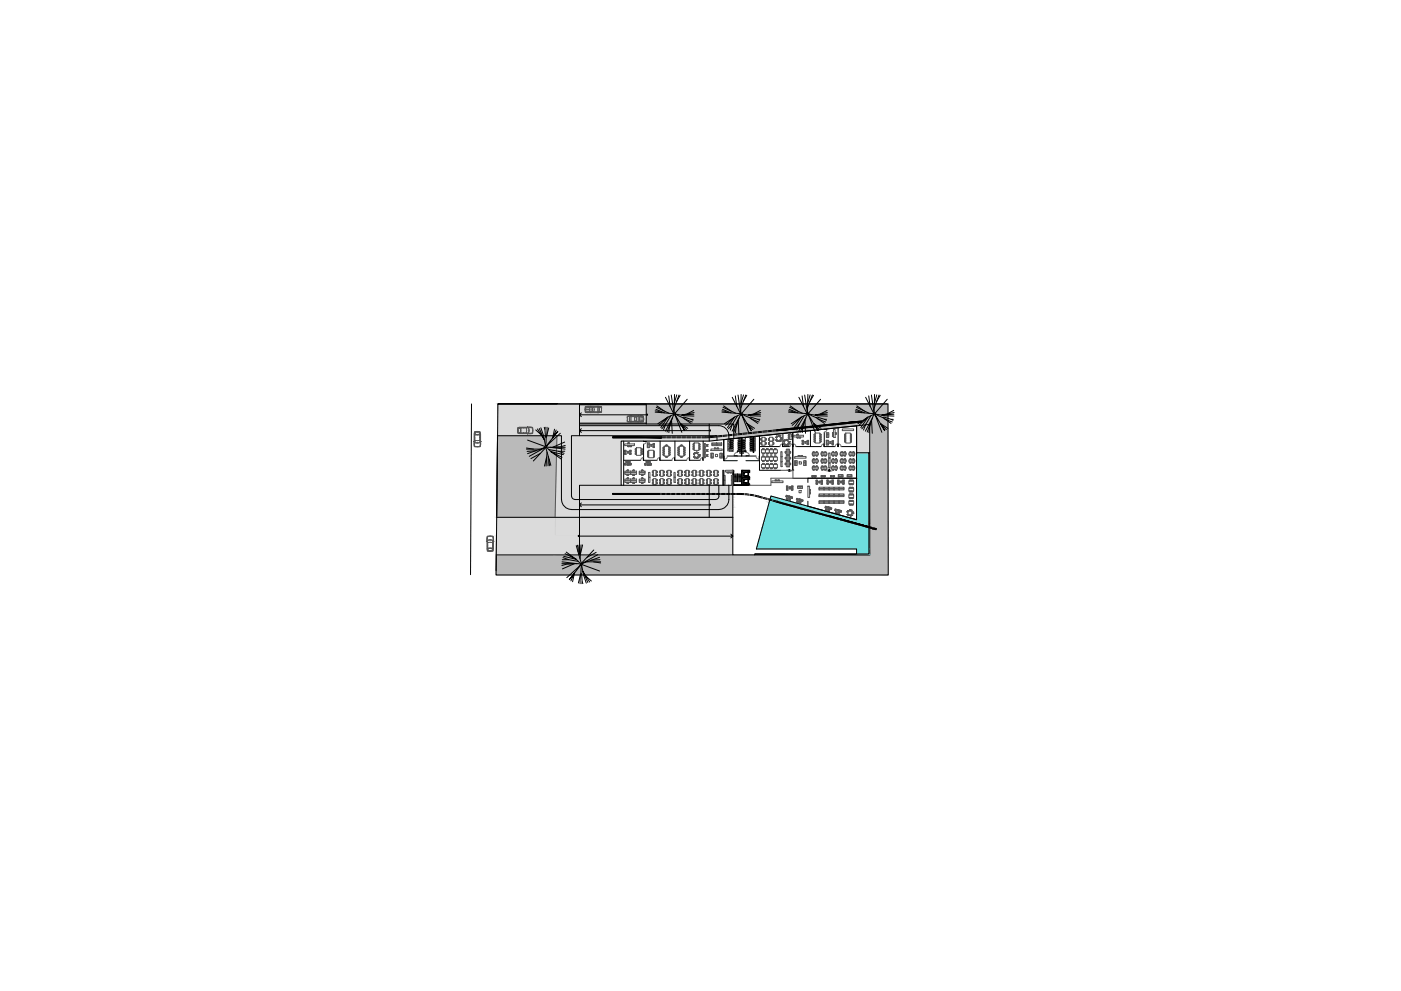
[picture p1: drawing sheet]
<svg xmlns="http://www.w3.org/2000/svg" width="420mm" height="297mm" viewBox="0 0 420 297" stroke-linecap="round" stroke-linejoin="round" font-family="sans-serif">
<!-- layer: shade 250 (mobiliario) -->
<g fill="none" stroke="#545454" stroke-width=".3">
<path d="M142.2 132.4v1.4l.4 .1h1.4l.1-1.5M142.2 132.3l.1-2.8 .5-.2 1.2 .2 .1 2.8M142.3 131.5l.1-.1-.1 1.1-.3-.1 .3-.1zM142.3 132.6l.6 .2 1.2-.2M142.3 132.3h.1M142.3 130l.1 .5zM142.3 129.5l1.7 .1-.3 .8h-1.1zM142.4 133.8l-.2-1.1 .1 1 .5 .2 1.1-.1 .2-1.1-.2 1.1M142.4 131.2l-.1-.6v.6h.1M142.5 132h1.3l.2 .5-1.6 .1zM142.5 129.6h1.3l-.1 .6h-1.1zM143.9 131.4l.1 .9z"/>
<path d="M143.9 130.6l.1 .6zM144 132.3h.1M144 132.3l.3 .1zM144 130l-.1 .5zM149.2 130.6h17.8l-.5 24.5h-17.6zM155.2 129l.2 .9 2.8 .1M155.4 128.2l.9 .3-.1 1.2-.8 .1zM155.5 128.4l.6 .1v1l-.6 .2zM155.9 128.1l.5 .2zM155.9 129.9l.5-.1zM156.5 128.1h.6zM156.5 129.8l.6 .1z"/>
<path d="M157.2 129.8l1 .1zM157.3 128.1h.9zM157.9 128.3l.6-.1 .1 1-.2 .7-.5-.2zM158.2 128.1h-2.8l-.2 .9M158.3 128.1h1.3l.2 .6-.1 1.2-1.4 .1-.1 .2 .1-.3M158.3 128.1l-.1-.3 .1 .3M158.5 128.1l.2 .7-.2 1.1M159.7 128.3l-1.1-.2h1l.1 .6-.1 1.2-1 .1 1.1-.2M175.6 122a10.9 10.9 0 0 1 4.8 0v1.5l-3.4 .2-1.4-.2zM175.6 123.1l1.2 .2M175.6 121.9v1.6M175.6 123.4l1.5 .1"/>
<path d="M175.7 122.7h.9M175.7 122h4.7M176.5 121.8h-.8l-.3 .9 .3 1h.8M176.8 122.2l-1.2 .1M176.8 122v1.5M177 121.8v1.9M177.1 122h-1.5M177.1 123.5l1.8-.1 .3 .3M177.1 121.9l1.8 .1 .3-.2h1l.2 .7M177.2 122l.3 .1v1.3l-.3 .1M177.7 122.2h.5v1.1h-.5zM179.2 122.1l.3-.1 .2 .4-.2 1.1-.3-.1z"/>
<path d="M180.4 123l-.2 .7h-1M180.4 123.5h-4.7M180.4 122h-.8v1.5l.8-.1M187.3 133.1h3v.5h-3zM187.3 135.8v.4h.4M187.3 138.9h.4v.4h-.4zM187.3 135.8h.4M187.4 135.8h.4v.4M187.4 135.8v.4h.4M187.4 135h.4v.4h-.4zM187.4 138.9v.4M187.4 135v.4"/>
<path d="M187.4 135.8v.4M187.7 138.9h-.4v.5l.4-.1M187.7 138.9h.1M187.7 135h-.4v.5l.4-.1M187.7 138.6v-.3h.5l-.1 .3M187.7 138.6h.1M187.7 135.8h.1M187.8 138.3h.3v.4h-.3zM187.8 138.3h.3M188.1 139.4h.1M188.1 139.1h.1M188.1 139.4h.4"/>
<path d="M188.1 139.1h.4M188.1 139.1v.3M188.1 135.3h.1M188.1 135.8h.1M188.1 125.9v.5l.2 .1h1l.3-.2 1.8 .1M188.1 125.3v-.5l.2-.1 3 .1-.3 .1v1.4l.3 .1M188.1 135.8h.3M188.1 135.3v.5M188.1 135.3h.3M188.2 124.8l1.3-.2 3.2 .1 .3 .1v1.6l-1.5 .2-3.2-.2zM188.2 124.9l.7-.1v1.5h-.7l4.6 .1M188.3 133.1v-.4h.5v.4l-.1-.3h-.4v.3"/>
<path d="M188.3 133.6v.3h.5v-.3l-.1 .3h-.4v-.3M188.3 133.8h.4M188.4 135.3h.1M188.4 135.8h.1M188.4 135.3v.5M188.5 139.4h.1M188.5 139.1h.1M188.5 138.6v-.3h.5l-.1 .3M188.5 138.3h.4v.4h-.4zM188.5 139.1v.3M188.5 138.3h.4M188.8 135.8h.4v.4h-.4z"/>
<path d="M188.8 135h.4v.4h-.4zM188.8 138.9h.4v.4h-.4zM188.9 135h.3v.5l-.3-.1M188.9 138.9h.4v.5l-.4-.1M188.9 135.8h.3M188.9 135.8h.1M188.9 138.9h.1M188.9 133.6v.3h.5v-.3v.3h-.4v-.3M188.9 124.8l.4 .1v1.3l-.4 .2zM189 133.8h.4M189.2 135v.4M189.2 135.8v.4"/>
<path d="M189.2 138.9v.4M189.2 135.8v.4h-.3M190.3 125l.6 .1v1.1h-.6zM190.5 134.5h.4h-.3v.4l.3 .1h-.4zM190.5 135.8h.4h-.3v.4h.3h-.4zM190.6 134.5v.4M190.6 135.2v.4M190.6 135.8v.4M190.9 134.2h1.3v2.3h-1.3zM190.9 135.1h-.4v.5h.4h-.3v-.4h.3M191.4 124.8l1.5 .1M191.5 124.6v2"/>
<path d="M191.7 124.9v1.4M191.7 125.1l1.2 .1M191.9 125.6h1M192 124.7h.8l.3 .9-.3 .9h-.8M192.2 134.5h.4v.5h-.4l.3-.1v-.4zM192.2 135.1h.4v.5h-.4h.3v-.4h-.3M192.2 135.8h.4v.4h-.4h.3v-.4zM192.5 134.5v.4M192.5 135.2v.4M192.5 135.8v.4M192.8 124.8h-4.6M192.9 126l-1.2 .2"/>
<path d="M192.9 124.8v1.6M192.9 126.3h-1.5M193.4 139h.4v.4h-.4zM193.4 139v.4M193.7 139l-.3-.1v.5h.3M193.8 138.3h.4v.4M193.8 138.3v.4h.4M193.8 138.4h.4M194.1 139.4h.1M194.1 139.1h.1M194.1 139.4h.5M194.1 139.1h.5"/>
<path d="M194.1 139.1v.3M194.2 132.8h.6v1.3h-.6zM194.2 135.8h.3l-.2 .1v.4l.2 .1h-.3zM194.3 132.8v1.3M194.3 133.3h.5M194.3 133.7h.5M194.3 135.3v.3M194.3 135.9v.4M194.3 136.6v.3M194.5 135h1.5v2.2h-1.5zM194.5 135.2h-.3v.5h.3l-.2-.1v-.3h.2M194.5 136.5h-.3v.5h.3l-.2-.1v-.3h.2"/>
<path d="M194.5 138.3h.5v.4M194.5 138.3v.4h.5M194.6 139.4h.1M194.6 139.1h.1M194.6 138.3h.4v.4M194.6 139.1v.3M194.6 138.4h.4M194.8 132.8h-.7v1.4l.7-.1M194.9 139h.4v.4h-.4zM194.9 139l.4-.1v.5h-.4M195.2 133.2h.1M195.2 133.7h.1"/>
<path d="M195.2 133.2h.3M195.2 133.2v.5M195.2 133.7h.3M195.2 139v.4M195.5 133.2h.1M195.5 133.7h.1M195.5 133.2v.5M195.8 133.7h.4v.4h-.4zM195.8 133h.4v.4h-.4zM195.9 133.7h.4v.5l-.4-.1M195.9 133l.4-.1v.5h-.4M196 135.2h.3v.5h-.3l.2-.1v-.3h-.2"/>
<path d="M196 135.8h.3v.6h-.3l.2-.1v-.4zM196 136.5h.3v.5h-.3l.2-.1v-.3h-.2M196.2 133v.4M196.2 133.7v.4M196.2 135.3v.3M196.2 135.9v.4M196.2 136.6v.3M198.9 134.7h.3h-.3v.4l.3 .1h-.3zM198.9 136h.3h-.3v.4h.3h-.3zM199 134.1v.4M199 134.7v.4M199 135.4v.4"/>
<path d="M199 136v.4M199.2 133.7h1.4v3h-1.4zM199.2 134h-.3v.5h.3h-.3v-.4h.3M199.2 135.3h-.3v.5h.3h-.3v-.4h.3M199.7 133.7v-.3h.4v.3v-.3h-.4v.3M199.7 136.7v.4h.4v-.4v.3h-.4v-.3M199.7 133.5h.4M199.7 136.9h.4M200.6 134h.3v.5h-.3h.3v-.4h-.3M200.6 134.7h.3v.5h-.3l.3-.1v-.4zM200.6 135.3h.3v.5h-.3h.3v-.4h-.3M200.6 136h.3v.4h-.3h.3v-.4z"/>
<path d="M200.8 134.1v.4M200.8 134.7v.4M200.8 135.4v.4M200.8 136v.4M203.3 134.7h.4h-.3v.4l.3 .1h-.4zM203.3 136h.4h-.3v.4h.3h-.4zM203.4 134.1v.4M203.4 134.7v.4M203.4 135.4v.4M203.4 136v.4M203.7 133.7h1.4v3h-1.4zM203.7 134h-.4v.5h.4h-.3v-.4h.3"/>
<path d="M203.7 135.3h-.4v.5h.4h-.3v-.4h.3M204.1 133.4h.5v.3v-.3h-.4l-.1 .3zM204.1 136.7l.1 .3h.4v-.3v.4h-.5zM204.2 133.5h.4M204.2 136.9h.4M205.1 134h.3v.5h-.3h.3v-.4h-.3M205.1 134.7h.3v.5h-.3l.3-.1v-.4zM205.1 135.3h.3v.5h-.3h.3v-.4h-.3M205.1 136h.3v.4h-.3h.3v-.4zM205.3 134.1v.4M205.3 134.7v.4M205.3 135.4v.4"/>
<path d="M205.3 136v.4M207.9 134.3h.3l-.3 .1v.3l.3 .1h-.3zM208 133.1v.3M208 133.7v.4M208 134.4v.3M208 136.1h.1M208 136.1l.3 .2M208 136.9h.1M208 136.9l.3 .3M208.1 136.9l.3 .3M208.1 136.1h.1M208.1 136.9h.1"/>
<path d="M208.2 132.8h1.4v2.2h-1.4zM208.2 133h-.3v.5h.3l-.3-.1v-.3h.3M208.2 133.6h-.3v.6h.3l-.3-.1v-.4h.3M208.3 135.8h.1M208.3 135.8l-.2 .3M208.3 135.7l.2 .2M208.3 136.7l-.3 .2M208.3 135.7l-.3 .4M208.3 135.7h.1M208.3 137.2h.1M208.4 137.2h-.1M208.4 137.2h.1"/>
<path d="M208.6 137l-.3 .2M208.8 135.6h.1M208.8 135.6l-.1 .3M208.8 135.6l.3 .1M208.8 137.1l.2 .3M208.8 135.6l.5 .1M208.9 135.6h.4M208.9 135.6l-.1 .1M208.9 137.3h.1M209 137.2h.1M209 137.4h.1M209 137.3h.1"/>
<path d="M209.2 135.7h.1M209.2 135.6h.1M209.2 135.7v.1M209.3 135.6v.1M209.3 135.6l-.1 .4M209.3 136.9l.1 .3M209.3 137.2l-.3 .1M209.3 137.1h.1M209.4 137.2h.1M209.4 136.2h.2M209.4 137.1v.1M209.4 136.7h.3"/>
<path d="M209.4 137.1l-.4 .2M209.6 133h.3v.5h-.3l.3-.1v-.3h-.3M209.6 133.6h.3v.6h-.3l.3-.1v-.4h-.3M209.6 134.3h.3v.5h-.3l.3-.1v-.3zM209.6 136.2v.4M209.6 136.6h.1M209.6 136.2h.1M209.7 136.2v.5M209.7 136.2h.1M209.7 136.7h.1M209.7 136.2l.1 .4M209.8 133.1v.3"/>
<path d="M209.8 133.7v.4M209.8 134.4v.3M211.1 136.8h.4v.4h-.4zM211.1 136h.4v.4h-.4zM211.1 135.3h.4v.4h-.4zM211.1 134.5h.4v.4h-.4zM211.1 133.8h.4v.4h-.4zM211.1 133h.4v.4h-.4zM211.2 133v.4M211.2 133.8v.4M211.2 134.5v.4M211.2 135.3v.4"/>
<path d="M211.2 136v.4M211.2 136.8v.4M211.5 136.7h-.5v.5h.5M211.5 136h-.5v.4h.5M211.5 135.3h-.4v.4h.4M211.5 134.5h-.4v.5l.4-.1M211.5 133.7h-.5v.5h.5M211.5 133h-.5v.4h.5M211.5 133h.1M211.5 133.7v.1M211.5 134.5h.1M211.5 136h.1"/>
<path d="M211.5 136.7v.1M211.9 136.3h.1M211.9 136.8h.1M211.9 134.8h.1M211.9 135.3h.1M211.9 133.3h.1M211.9 133.7h.1M211.9 136.8h.2M211.9 133.3h.2M211.9 133.7h.2M211.9 133.3v.4M211.9 134.8v.5"/>
<path d="M211.9 136.3v.5M211.9 136.3h.2M211.9 134.8h.3M211.9 135.3h.3M212.1 136.3h.1M212.1 136.8h.1M212.1 133.3h.1M212.1 133.7h.1M212.2 134.8h.1M212.2 135.3h.1M212.2 133.3v.4M212.2 134.8v.5"/>
<path d="M212.2 136.3v.5M213.2 134.6h3.4v.4h-3.4zM213.3 135.9h.6v1.3h-.6zM213.4 136.8h.5M213.4 136.4h.5M213.4 135.9v1.3M213.5 133.1h1.4v.5h-1.4zM213.5 132.8h1.4v.3h-1.4zM213.9 135.9l-.7-.1v1.5l.7-.1M214.3 134.6v-.3h.4v.3M214.6 136.2h.6v.7h-.6zM214.7 134.4l-.4-.1h.4v.3"/>
<path d="M214.9 133.1h1.5v.5h-1.5zM214.9 132.8h1.5v.3h-1.5zM215.1 134.6v-.3h.4v.3M215.5 134.4l-.4-.1h.4v.3M215.9 135.9h.6v1.3h-.6zM215.9 136.8h.6M215.9 136.4h.6M215.9 135.9l.7-.1v1.5l-.7-.1M216.5 135.9v1.3M218.2 131.7v3.5h.6M218.4 134.5h.3v.3h-.3zM218.4 133.6h.3v.4h-.3z"/>
<path d="M218.4 132.8h.3v.4h-.3zM218.4 132h.3v.4h-.3zM218.9 131.9h.1M218.9 131.8h.1M218.9 132.5h.1M218.9 132.4h.1M218.9 133.1h.1M218.9 133h.1M218.9 133.7h.1M218.9 133.6h.1M218.9 134.3h.1M218.9 134.2h.1"/>
<path d="M218.9 134.9h.1M218.9 134.8h.1M218.9 131.7v.3M218.9 132.9v.3M218.9 133.5v.3M219 132h.3M219 133.9h.3M219 133.3h.3M219 132.9h.3M219 131.7h.3M219 132.7h.3M219 132.3h.3"/>
<path d="M219 133.5h.3M219 134.5h.3M219 135h.3M219 132h.1M219 133.2h.1M219 133.8h.1M219 134.4v.1M219 135h.1M219 131.7h.1M219 132.3v.3M219 132.9h.1M219 133.5h.1"/>
<path d="M219 134.1h.1M219 134.7h.1M219.1 131.8v.1M219.1 132.4v.1M219.1 133.7h.1M219.1 134.3h.1M219.1 134.9h.1M219.1 131.9l.1 .1M219.1 132.5l.2 .1M219.1 133.7l.1 .1M219.1 134.3l.1 .1M219.1 134.9l.1 .1"/>
<path d="M219.1 132.4h.1M219.1 132.4h.2M219.1 133h.2M219.2 131.7l-.1 .1M219.2 132.3l-.1 .1M219.2 132.9v.3M219.2 133.6l-.1 .1M219.2 134.2l-.1 .1M219.2 134.7l-.1 .2M219.3 134.1h-.4v.4M219.3 134.7h-.4v.3M219.3 131.7v.3"/>
<path d="M219.3 132.3v.2M219.3 133v.2M219.3 133.6v.2M219.3 134.2v.2M219.3 134.7v.3M219.3 131.7l.2 .1-.2 .2M219.3 132.2l.2 .2-.2 .2M219.3 132.9l.2 .2-.2 .2M219.3 133.5l.2 .2-.2 .2M219.3 134.1l.2 .2-.2 .2M219.3 134.7l.2 .2-.2 .1M221.3 135.2h.1"/>
<path d="M221.4 135.2h.1M221.4 135.3h.7M221.4 135.2h.7M222 132.4h.1M222 132.9h.3v.3M222 132.7h.3M222 134.7l-.1 .3h.4M222 134.1l-.1 .3 .4 .1M222 133.5l-.1 .3 .4 .1M222 132.9l-.1 .3 .4 .1M222 131.7l-.1 .3h.4M222 135l-.1-.2 .4-.1v.3"/>
<path d="M222 134.4l-.1-.2 .4-.1v.4M222 133.8l-.1-.2 .4-.1v.3M222 132.3l.1 .3M222.1 135.2h.1M222.1 135.6l-.2 .1 .2 .1M222.1 133h-.2l.1 .2M222.1 134.7l.1 .1M222.1 134.2h.1M222.1 133.6h.1M222.1 132.9l.1 .1M222.1 132.3l.1 .1M222.1 131.7l.1 .1"/>
<path d="M222.1 135.5l.1 .1M222.2 134.9l-.1 .1M222.2 134.3l-.1 .1M222.2 133.7l-.1 .1M222.2 133.1l-.1 .1M222.2 132.5l-.1 .1M222.2 131.9l-.1 .1M222.2 135.7l-.1 .1M222.2 135.6v.1M222.2 134.8v.1M222.2 134.2v.1M222.2 133.6v.1"/>
<path d="M222.2 133v.1M222.2 132.4h.1M222.2 131.8h.1M222.2 135.7h.1M222.2 134.9h.1M222.2 134.3h.1M222.2 132.4v.1M222.2 131.8v.1M222.3 135.4h.1M222.3 135.4v.5v-.5M222.3 135.9h.1M222.3 135.5l-.5 .2 .5 .2"/>
<path d="M222.3 135.5v.3M222.3 135.6v.1M222.3 134.8v.1M222.3 134.2v.1M222.3 133.6v.1M222.3 133v.1M222.3 132.3v.3M222.3 132.4v.1M222.3 131.7l-.4 .1 .1 .2M222.3 131.8v.1M222.3 131.7v.3M222.3 135.5h.1"/>
<path d="M222.3 134.7h.1M222.3 134.1h.1M222.3 133.5h.1M222.3 132.9h.1M222.3 131.7h.1M222.3 135h.1M222.3 134.4v.1M222.3 133.8h.1M222.3 133.2h.1M222.3 132.3h-.4l.1 .3M222.3 132h.1M222.5 135.4h.1"/>
<path d="M222.5 135.9h.1M222.5 135.6v.1M222.5 131.8v.1M222.5 132.4v.1M222.5 133v.1M222.5 133.6v.1M222.5 134.2v.1M222.5 134.8v.1M222.5 132h.4M222.5 133.9h.4M222.5 133.3h.4M222.5 132.9h.4"/>
<path d="M222.5 131.7v.3M222.5 132.9v.3M222.5 133.5v.3M222.5 135.4v.5M222.5 131.7h.4M222.5 132.7h.4M222.5 133.5h.4M222.5 134.5h.4M222.5 135h.4M222.5 135.5h.4M222.5 135.8h.1M222.5 132h.1"/>
<path d="M222.5 132.6h.1M222.5 133.2h.1M222.5 133.8h.1M222.5 134.4v.1M222.5 135h.1M222.5 135.5h.1M222.5 131.7h.1M222.5 132.9h.1M222.5 133.5h.1M222.5 134.1h.1M222.5 134.7h.1M222.6 135.9h-.1"/>
<path d="M222.6 135.7l.3 .1M222.6 131.8v.1M222.6 132.4v.1M222.6 133.7h.1M222.6 134.3h.1M222.6 134.9h.1M222.6 135.6v.1M222.6 132.4h.1M222.7 135.2h.1M222.7 131.9l.1 .1M222.7 132.5l.2 .1M222.7 133.7l.1 .1"/>
<path d="M222.7 134.3l.1 .1M222.7 134.9l.1 .1M222.7 135.2h-.1M222.7 132.4h.2M222.7 135.3h.7M222.7 133h.2M222.7 135.2h.7M222.7 135.6h.2M222.8 135.5l-.1 .1M222.8 131.7l-.2 .1M222.8 132.3l-.1 .1M222.8 132.9v.3"/>
<path d="M222.8 133.6l-.2 .1M222.8 134.2l-.2 .1M222.8 134.7l-.2 .2M222.9 132.3h-.4v.3M222.9 135.8l-.4 .1M222.9 134.1h-.4v.4M222.9 134.7h-.4v.3M222.9 135.6v.2M222.9 131.7v.3M222.9 132.3v.2M222.9 133v.2M222.9 133.6v.2"/>
<path d="M222.9 134.2v.2M222.9 134.7v.3M222.9 135.5l.2 .2-.2 .1M222.9 131.7l.2 .1-.2 .2M222.9 132.2l.2 .2-.2 .2M222.9 132.9l.2 .2-.2 .2M222.9 133.5l.2 .2-.2 .2M222.9 134.1l.2 .2-.2 .2M222.9 134.7l.2 .2-.2 .1M223.4 135.2h.1M223.5 135.2h.1M223.5 135.2h-.1"/>
<path d="M225.6 132.4h.1M225.6 132.7h.3M225.6 134.7l-.1 .3h.4M225.6 134.1l-.1 .3 .4 .1M225.6 133.5l-.1 .3 .4 .1M225.6 132.9l-.1 .3 .4 .1M225.6 131.7l-.1 .3h.4M225.6 131.1l-.1 .3h.4M225.6 132.3l.1 .3M225.7 133h-.2l.1 .2M225.7 134.7l.1 .2M225.7 134.2l.1 .1"/>
<path d="M225.7 133.6l.1 .1M225.7 132.9l.1 .2M225.7 132.3l.1 .1M225.7 131.7l.1 .1M225.7 131.1l.1 .2M225.8 132.4h.1M225.8 134.9l-.1 .1M225.8 134.3l-.1 .1M225.8 133.1l-.1 .1M225.8 132.5l-.1 .1M225.8 131.9l-.1 .1M225.8 131.3l-.1 .1"/>
<path d="M225.8 134.9h.1M225.8 134.3h.1M225.8 133.7h.1M225.8 132.4v.1M225.8 131.8v.1M225.8 131.3h.1M225.9 134.7l-.4 .1 .1 .2M225.9 134.1l-.4 .1 .1 .2M225.9 131.7l-.4 .1 .1 .2M225.9 131.1l-.4 .1 .1 .2M225.9 134.7h.1M225.9 134.1h.1"/>
<path d="M225.9 133.5l-.4 .1 .1 .2M225.9 132.9h-.3M225.9 131.7h.1M225.9 131.1h.1M225.9 135h.1M225.9 134.8h.1M225.9 134.9h.1M225.9 134.4v.1M225.9 134.2h.1M225.9 134.3h.1M225.9 133.8h.1M225.9 133.6h.1"/>
<path d="M225.9 133.7h.1M225.9 133.2h.1M225.9 133h.1M225.9 133.1h.1M225.9 132.3h-.4l.1 .3M225.9 132.6h.1M225.9 132.4h.1M225.9 132.5h.1M225.9 132h.1M225.9 131.8h.1M225.9 131.9h.1M225.9 131.4h.1"/>
<path d="M225.9 131.2h.1M225.9 131.3h.1M225.9 130.9v4.7M226.2 134.5h.3v.3h-.3zM226.2 133.6h.3v.4h-.3zM226.2 132.8h.3v.4h-.3zM226.2 132h.3v.4h-.3zM226.2 131.2h.3v.4h-.3zM226.5 130.8v4.4h-.4M228.2 132.6h.3l-.3 .1v.4h.3h-.3zM228.2 131.4h.3h-.3v.4l.3 .1h-.3zM228.3 131.4v.4"/>
<path d="M228.3 132.7v.4M228.4 134.8h1.1v1h-1.1zM228.4 137h1.1v1h-1.1zM228.4 139.2h1.1v1h-1.1zM228.5 132.2h1v1.2h-1zM228.5 131.1h1v1.1h-1zM228.7 134.5h.5v.3l-.1-.3h-.4v.3zM228.7 136.7h.5v.3l-.1-.3h-.4v.3zM228.7 135.8v.2h.4l.1-.2v.3h-.5zM228.7 138v.2h.4l.1-.2v.3h-.5zM228.7 138.9h.5v.3l-.1-.3h-.4v.3zM228.7 139h.4"/>
<path d="M228.7 134.6h.4M228.7 136.8h.4M228.7 136h.4M228.7 138.2h.4M229.5 132.6h.3v.5h-.3h.2v-.4zM229.5 131.4h.3v.5h-.3l.2-.1v-.4zM229.5 134.8h1.2v1h-1.2zM229.5 137h1.2v1h-1.2zM229.5 139.2h1.2v1h-1.2zM229.7 131.4v.4M229.7 132.7v.4M229.9 134.5h.5v.3l-.1-.3h-.3l-.1 .3z"/>
<path d="M229.9 136.7h.5v.3l-.1-.3h-.3l-.1 .3zM229.9 135.8l.1 .2h.3l.1-.2v.3h-.5zM229.9 138l.1 .2h.3l.1-.2v.3h-.5zM229.9 138.9h.5v.3l-.1-.3h-.3l-.1 .3zM230 139h.3M230 134.6h.3M230 136.8h.3M230 136h.3M230 138.2h.3M230.5 132.6h.3l-.3 .1v.4h.3h-.3zM230.5 131.4h.3h-.3v.4l.3 .1h-.3zM230.6 131.4v.4"/>
<path d="M230.6 132.7v.4M230.7 134.8h1.3v1h-1.3zM230.7 137h1.3v1h-1.3zM230.7 139.2h1.3v1h-1.3zM230.8 132.2h1v1.2h-1zM230.8 131.1h1v1.1h-1zM231.1 134.5h.5v.3l-.1-.3h-.3l-.1 .3zM231.1 136.7h.5v.3l-.1-.3h-.3l-.1 .3zM231.1 135.8l.1 .2h.3l.1-.2v.3h-.5zM231.1 138l.1 .2h.3l.1-.2v.3h-.5zM231.1 138.9h.5v.3l-.1-.3h-.3l-.1 .3zM231.2 139h.3"/>
<path d="M231.2 134.6h.3M231.2 136.8h.3M231.2 136h.3M231.2 138.2h.3M231.8 132.6h.3v.5h-.3h.2v-.4zM231.8 131.4h.3v.5h-.3l.2-.1v-.4zM232 134.8h1.1v1h-1.1zM232 137h1.1v1h-1.1zM232 139.2h1.1v1h-1.1zM232 131.4v.4M232 132.7v.4M232.3 134.5h.5v.3l-.1-.3h-.4v.3z"/>
<path d="M232.3 136.7h.5v.3l-.1-.3h-.4v.3zM232.3 135.8v.2h.4l.1-.2v.3h-.5zM232.3 138v.2h.4l.1-.2v.3h-.5zM232.3 138.9h.5v.3l-.1-.3h-.4v.3zM232.3 139h.4M232.3 136.8h.4M232.3 136h.4M232.3 138.2h.4M232.6 131.1l.3 .2M232.7 131.1h.1M232.7 131.9h.1M232.7 131.9v.1"/>
<path d="M232.7 131.9l.3 .3M232.8 131.9h.1M232.8 131.9l.3 .3M232.8 131.9l.3 .2M232.8 131.8v.1M232.9 130.7h.1M232.9 130.8l-.2 .3M232.9 131.7l-.2 .2M232.9 130.7l-.2 .4zM233 130.7h-.1M233 130.8l.2 .1M233 132.2h.1"/>
<path d="M233.1 132.2h-.1M233.1 132.2h.1M233.3 132l-.3 .2M233.5 130.6h.1M233.5 130.5l-.1 .4M233.5 132l.2 .4M233.5 130.6h.4M233.5 130.5h.1M233.5 130.5l.4 .1M233.7 132.3h.1M233.9 130.6h.1M233.9 130.7h.1"/>
<path d="M233.9 132.1l-.3 .1M233.9 130.6v.4M233.9 131.9l.2 .3M234 132.1l-.4 .2M234 132.1h.1M234 132.2h.1M234.1 132.2l-.4 .1M234.1 132.2h.1M234.2 135.4h.3v1.5h-.3zM234.2 136.9h.3v1.5h-.3zM234.2 138.4h.3v1.5h-.3zM234.3 131.7h.1"/>
<path d="M234.3 131.2v.4M234.3 131.5v.1M234.3 131.2h-.3M234.3 131.2h.1M234.3 131.2l.1 .4M234.4 131.7h.1M234.4 131.2h.1M234.4 131.2v.4M234.4 131.6v.1M234.4 131.7h-.4M235 132.2v.1M235 132.3l.2 .2"/>
<path d="M235 132.3h.1M235 133.1h.1M235.1 133.1h.1M235.1 133.1l.3 .3M235.1 132.2v.1M235.2 131.9h.1M235.2 131.9l.3 .2M235.2 131.9v.1M235.2 132.9l-.2 .2M235.2 131.9l-.2 .4M235.3 132h.1M235.3 132l-.2 .2"/>
<path d="M235.3 131.9l-.3 .4M235.3 131.9h.1M235.3 133.4h.1M235.4 133.4h.1M235.4 133.3l-.3-.3 .2 .4M235.5 135.3h.3h-.3v.4l.3 .1h-.3zM235.6 133.2l-.3 .2M235.6 135.3v.4M235.6 137.1v.4M235.6 138.9v.3M235.8 131.7v.1M235.8 131.7l-.1 .3"/>
<path d="M235.8 131.8l.3 .1M235.8 131.7h.1M235.8 131.8h.1M235.8 134.6h.5v1.8h-.5zM235.8 136.4h.5v1.8h-.5zM235.8 137.1h-.3v.4h.3h-.3v-.4h.3M235.8 138.2h.5v1.7h-.5zM235.8 138.8h-.3v.5h.3l-.3-.1v-.3h.3M235.8 133.2l.1 .4M235.8 131.7l.4 .1M235.9 133.5h.1M236 133.4h.1"/>
<path d="M236 133.5h.1M236.2 131.9h.1M236.2 131.8h.1M236.2 131.8v.1M236.2 131.8l-.1 .4M236.2 133.1l.2 .3M236.3 133.3h.1M236.3 133.3l-.3 .1M236.3 134.6h.5v1.8h-.5zM236.3 136.4h.5v1.8h-.5zM236.3 138.2h.5v1.7h-.5zM236.4 133.3l-.4 .2"/>
<path d="M236.4 133.3h.1M236.4 133.4h.1M236.5 130.4v.4M236.5 131v.4M236.6 132.4h.1M236.6 132.5v.3M236.6 132.8h.1M236.7 132.4h.1M236.7 132.8h.1M236.7 132.4v.4M236.7 132.4h-.3M236.7 132.8l-.3 .1"/>
<path d="M236.7 130h.6v1.7h-.6zM236.7 130.3h-.3v.5h.3h-.3v-.4h.3M236.7 131h-.3v.4h.3h-.3v-.4h.3M236.8 135.3h.3v.5h-.3l.3-.1v-.4zM236.8 137.1h.3v.4h-.3h.3v-.4h-.3M236.8 138.8h.3v.5h-.3l.3-.1v-.3h-.3M237 135.3v.4M237 137.1v.4M237 138.9v.3M237.3 130.3h.3v.5h-.3h.2v-.4h-.2M237.5 130.4v.4M238 130.5h3v.5h-3z"/>
<path d="M238.4 136.8h3.3v.5h-3.3zM238.4 138.2h.7v1.2h-.7zM238.5 139h.6M238.5 138.6h.6M238.5 138.2v1.2M239 130.1h.5v.4l-.1-.3h-.4v.3zM239 130.9v.3h.4l.1-.3v.4h-.5zM239 138.2l-.6-.1v1.4l.6-.1M239 131.2h.4M239.4 136.8v-.3h.5v.3M239.5 136.6h.3v.2M239.5 136.6h.3"/>
<path d="M239.5 136.6v.2M239.6 130.9v.4h.5v-.4v.3h-.4v-.3M239.7 138.4h.6v.7h-.6zM239.7 131.2h.4M240.6 132.8h.4v.4h-.4zM240.6 132h.4v.4h-.4zM240.6 136.6h-.3h.3l.1 .2v-.3h-.5v.3M240.7 132v.4M240.7 132.8v.4M241 132.8h-.4v.5l.4-.1M241 132h-.4v.5l.4-.1M241 132h.1"/>
<path d="M241 138.2h.7v1.2h-.7zM241 139h.6M241 138.6h.6M241.1 138.2l.6-.1v1.4l-.6-.1M241.4 132.3v.5M241.4 132.3h.1M241.4 132.8h.1M241.4 132.8h.3M241.4 132.3h.3M241.6 138.2v1.2M241.7 132.3h.1M241.7 132.8h.1"/>
<path d="M241.7 132.3v.5M242 132.8h.4v.4h-.4zM242 132h.4v.4h-.4zM242.1 132.8h.4v.5l-.4-.1M242.1 132h.4v.5l-.4-.1M242.1 132h.1M242.4 132v.4M242.4 132.8v.4M243.6 140h1.8v.6h-1.8zM243.6 137.9h1.8v.6h-1.8zM243.6 135.8h1.8v.6h-1.8zM243.6 140h.9"/>
<path d="M243.6 137.9h.9M243.6 135.8h.9M243.8 139.7h.5v.3v-.3h-.4l-.1 .3zM243.8 137.6h.5v.3v-.3h-.4l-.1 .3zM243.8 138.5l.1 .2h.4v-.2v.3h-.5zM243.8 135.5h.5v.3v-.2h-.4l-.1 .2zM243.8 136.4l.1 .2h.4v-.2v.3h-.5zM243.9 139.8h.4M243.9 137.7h.4M243.9 138.7h.4M243.9 135.6h.4M243.9 136.6h.4"/>
<path d="M244.2 131.4h.3h-.3v.4l.3 .1h-.3zM244.2 130.2v.3M244.2 130.8v.4M244.2 131.4v.4M244.2 132.1v.4M244.5 129.8h1.4v3h-1.4zM244.5 130.1h-.3v.5h.3l-.3-.1v-.3h.3M244.5 130.8h-.3v.4h.3h-.3v-.4h.3M244.5 132h-.3v.5h.3h-.3v-.4h.3M244.7 139.7h.5v.3v-.3h-.4l-.1 .3zM244.7 137.6h.5v.3v-.3h-.4l-.1 .3zM244.7 138.5l.1 .2h.4v-.2v.3h-.5z"/>
<path d="M244.7 135.5h.5v.3v-.2h-.4l-.1 .2zM244.7 136.4l.1 .2h.4v-.2v.3h-.5zM244.8 139.8h.4M244.8 137.7h.4M244.8 138.7h.4M244.8 135.6h.4M244.8 136.6h.4M245.9 130.1h.3v.5h-.3l.3-.1v-.3h-.3M245.9 130.8h.3v.4h-.3h.3v-.4h-.3M245.9 131.4h.3v.5h-.3l.3-.1v-.4zM245.9 132h.3v.5h-.3h.3v-.4h-.3M246.1 130.2v.3"/>
<path d="M246.1 130.8v.4M246.1 131.4v.4M246.1 132.1v.4M246.2 140h1.8v.6h-1.8zM246.2 137.9h1.8v.6h-1.8zM246.2 135.8h1.8v.6h-1.8zM246.2 140h.9M246.2 137.9h.9M246.2 135.8h.9M246.4 139.7h.5v.3v-.3h-.4l-.1 .3zM246.4 137.6h.5v.3v-.3h-.4l-.1 .3zM246.4 138.5l.1 .2h.4v-.2v.3h-.5z"/>
<path d="M246.4 135.5h.5v.3v-.2h-.4l-.1 .2zM246.4 136.4l.1 .2h.4v-.2v.3h-.5zM246.5 139.8h.4M246.5 137.7h.4M246.5 138.7h.4M246.5 135.6h.4M246.5 136.6h.4M247.3 139.7h.5v.3l-.1-.3h-.3l-.1 .3zM247.3 137.6h.5v.3l-.1-.3h-.3l-.1 .3zM247.3 138.5l.1 .2h.3l.1-.2v.3h-.5zM247.3 135.5h.5v.3l-.1-.2h-.3l-.1 .2zM247.3 136.4l.1 .2h.3l.1-.2v.3h-.5z"/>
<path d="M247.4 139.8h.3M247.4 137.7h.3M247.4 138.7h.3M247.4 135.6h.3M247.4 136.6h.3M247.9 132h.6v1.3h-.6zM247.9 129.8h.7v1.3h-.7zM248 132v1.3M248 132.5h.5M248 132.9h.5M248 129.8v1.3M248 130.2h.6"/>
<path d="M248 130.6h.6M248.5 132h-.7v1.4l.7-.1M248.5 129.8l-.7-.1v1.4h.7M248.5 135.8h.4v1.5h-.4zM248.5 137.3h.4v1.5h-.4zM248.5 138.8h.4v1.5h-.4zM248.8 132.4h.1M248.8 132.9h.1M248.8 132.9h.3M248.8 132.4v.5M248.8 132.4h.3M249.1 132.4h.1"/>
<path d="M249.1 132.9h.1M249.1 132.4v.5M249.4 140h1.7v.6h-1.7zM249.4 137.9h1.7v.6h-1.7zM249.4 135.8h1.7v.6h-1.7zM249.5 132.9h.4v.4h-.4zM249.5 132.2h.4v.3h-.4zM249.6 139.7h.4v.3v-.3h-.4v.3zM249.6 137.6h.4v.3v-.3h-.4v.3zM249.6 138.5v.2h.4v-.2v.3h-.4zM249.6 135.5h.4v.3v-.2h-.4v.2zM249.6 136.4v.2h.4v-.2v.3h-.4z"/>
<path d="M249.6 132.9h.4v.5l-.4-.1M249.6 132.2l.4-.1v.5l-.4-.1M249.6 139.8h.4M249.6 137.7h.4M249.6 138.7h.4M249.6 135.6h.4M249.6 136.6h.4M249.7 129.8v.3M249.7 130.4v.4M249.9 132.2v.3M249.9 132.9v.4M250 128.7h.5v2.4h-.5z"/>
<path d="M250 129.7h-.3v.5h.3l-.3-.1v-.3h.3M250 130.3h-.3v.6h.3l-.3-.1v-.4h.3M250.2 140h.9M250.2 137.9h.9M250.2 135.8h.9M250.5 139.7h.4v.3v-.3h-.4v.3zM250.5 137.6h.4v.3v-.3h-.4v.3zM250.5 138.5v.2h.4v-.2v.3h-.4zM250.5 135.5h.4v.3v-.2h-.4v.2zM250.5 136.4v.2h.4v-.2v.3h-.4zM250.5 129.7h.3v.5h-.3l.3-.1v-.3h-.3M250.5 139.8h.4"/>
<path d="M250.5 137.7h.4M250.5 138.7h.4M250.5 135.6h.4M250.5 136.6h.4M250.7 129.8v.3M251.9 140h1.9v.6h-1.9zM251.9 137.9h1.9v.6h-1.9zM251.9 135.8h1.9v.6h-1.9zM252.2 139.7h.5v.3l-.1-.3h-.4v.3zM252.2 137.6h.5v.3l-.1-.3h-.4v.3zM252.2 138.5v.2h.4l.1-.2v.3h-.5zM252.2 135.5h.5v.3l-.1-.2h-.4v.2z"/>
<path d="M252.2 136.4v.2h.4l.1-.2v.3h-.5zM252.2 139.8h.4M252.2 137.7h.4M252.2 138.7h.4M252.2 135.6h.4M252.2 136.6h.4M252.6 128.6h3.4v.5h-3.4zM252.8 140h1M252.8 137.9h1M252.8 135.8h1M253 139.7h.5v.3v-.3h-.4l-.1 .3zM253 137.6h.5v.3v-.3h-.4l-.1 .3z"/>
<path d="M253 138.5l.1 .2h.4v-.2v.3h-.5zM253 135.5h.5v.3v-.2h-.4l-.1 .2zM253 136.4l.1 .2h.4v-.2v.3h-.5zM253.1 139.8h.4M253.1 137.7h.4M253.1 138.7h.4M253.1 135.6h.4M253.1 136.6h.4M253.3 131.4h.3h-.2v.4l.2 .1h-.3zM253.4 130.2v.3M253.4 130.8v.4M253.4 131.4v.4"/>
<path d="M253.4 132.1v.4M253.6 129.8h1.4v3h-1.4zM253.6 130.1h-.3v.5h.3l-.2-.1v-.3h.2M253.6 130.8h-.3v.4h.3h-.2v-.4h.2M253.6 132h-.3v.5h.3h-.2v-.4h.2M254.6 140h1.7v.6h-1.7zM254.6 137.9h1.7v.6h-1.7zM254.6 135.8h1.7v.6h-1.7zM254.8 139.7h.4v.3v-.3h-.4v.3zM254.8 137.6h.4v.3v-.3h-.4v.3zM254.8 138.5v.2h.4v-.2v.3h-.4zM254.8 135.5h.4v.3v-.2h-.4v.2z"/>
<path d="M254.8 136.4v.2h.4v-.2v.3h-.4zM254.8 139.8h.4M254.8 137.7h.4M254.8 138.7h.4M254.8 135.6h.4M254.8 136.6h.4M255 130.1h.4v.5h-.4l.3-.1v-.3h-.3M255 130.8h.4v.4h-.4h.3v-.4h-.3M255 131.4h.4v.5h-.4l.3-.1v-.4zM255 132h.4v.5h-.4h.3v-.4h-.3M255.3 130.2v.3M255.3 130.8v.4"/>
<path d="M255.3 131.4v.4M255.3 132.1v.4M255.5 140h.8M255.5 137.9h.8M255.5 135.8h.8M255.7 139.7h.4v.3v-.3h-.4v.3zM255.7 137.6h.4v.3v-.3h-.4v.3zM255.7 138.5v.2h.4v-.2v.3h-.4zM255.7 135.5h.4v.3v-.2h-.4v.2zM255.7 136.4v.2h.4v-.2v.3h-.4zM255.7 139.8h.4M255.7 137.7h.4"/>
<path d="M255.7 138.7h.4M255.7 135.6h.4M255.7 136.6h.4M174.2 155.1h45.6M187.4 141.2h1.7v.5h-1.7zM187.4 141.7h1.7v.5h-1.7zM187.4 143.6h1.7v.5h-1.7zM187.4 144.1h1.7v.5h-1.7zM188 141.2v-.3h.5v.3v-.3h-.4v.3M188 142.2v.3h.5v-.3v.3h-.4v-.3M188 143.6v-.3h.5v.3v-.3h-.4v.3M188 144.6v.3h.5v-.3v.3h-.4v-.3"/>
<path d="M188.1 141h.4M188.1 142.5h.4M188.1 143.3h.4M188.1 144.8h.4M189.1 141.2h1.8v.5h-1.8zM189.1 141.7h1.8v.5h-1.8zM189.1 143.6h1.8v.5h-1.8zM189.1 144.1h1.8v.5h-1.8zM189.8 141.2v-.3h.5v.3l-.1-.3h-.4v.3M189.8 142.2v.3h.5v-.3l-.1 .3h-.4v-.3M189.8 143.6v-.3h.5v.3l-.1-.3h-.4v.3M189.8 144.6v.3h.5v-.3l-.1 .3h-.4v-.3"/>
<path d="M189.8 141h.4M189.8 142.5h.4M189.8 143.3h.4M189.8 144.8h.4M191.7 141.2h1.7v.5h-1.7zM191.7 141.7h1.7v.5h-1.7zM191.7 143.6h1.7v.5h-1.7zM191.7 144.1h1.7v.5h-1.7zM192.4 140.9h.4v.3v-.3h-.4v.3zM192.4 142.2v.3h.4v-.3v.3h-.4zM192.4 143.3h.4v.3v-.3h-.4v.3zM192.4 144.6v.3h.4v-.3v.3h-.4z"/>
<path d="M192.4 141h.4M192.4 142.5h.4M192.4 143.3h.4M192.4 144.8h.4M194.5 143.1v1.5h.4v-1.5h-.4v-1.5h.4v1.5M195.6 142.1h.3l-.2 .1v.3l.2 .1h-.3zM195.6 141.2h.3h-.2v.4h.2h-.3zM195.6 144.6h.3h-.2v.4h.2h-.3zM195.6 143.7h.3h-.2v.4h.2h-.3zM195.8 141.2v.4M195.8 142.2v.3M195.8 143.7v.4"/>
<path d="M195.8 144.6v.4M195.9 141h.8v1.8h-.8zM195.9 143.5h.8v1.7h-.8zM196.8 142.1h.3v.5h-.3l.2-.1v-.3zM196.8 141.2h.3v.4h-.3h.2v-.4zM196.8 144.6h.3v.4h-.3h.2v-.4zM196.8 143.7h.3v.4h-.3h.2v-.4zM196.9 141.2v.4M196.9 142.2v.3M196.9 143.7v.4M196.9 144.6v.4M197.8 142.1h.3l-.3 .1v.3l.3 .1h-.3z"/>
<path d="M197.8 141.2h.3h-.3v.4h.3h-.3zM197.8 144.6h.3h-.3v.4h.3h-.3zM197.8 143.7h.3h-.3v.4h.3h-.3zM197.9 141.2v.4M197.9 142.2v.3M197.9 143.7v.4M197.9 144.6v.4M198.1 141h.8v1.8h-.8zM198.1 143.5h.8v1.7h-.8zM198.9 142.1h.3v.5h-.3l.3-.1v-.3zM198.9 141.2h.3v.4h-.3h.3v-.4zM198.9 144.6h.3v.4h-.3h.3v-.4z"/>
<path d="M198.9 143.7h.3v.4h-.3h.3v-.4zM199.1 141.2v.4M199.1 142.2v.3M199.1 143.7v.4M199.1 144.6v.4M200 142.1h.3l-.3 .1v.3l.3 .1h-.3zM200 141.2h.3h-.3v.4h.3h-.3zM200 144.6h.3h-.3v.4h.3h-.3zM200 143.7h.3h-.3v.4h.3h-.3zM200 141.2v.4M200 142.2v.3M200 143.7v.4"/>
<path d="M200 144.6v.4M200.3 141h.8v1.8h-.8zM200.3 143.5h.8v1.7h-.8zM201.1 142.1h.3v.5h-.3l.2-.1v-.3zM201.1 141.2h.3v.4h-.3h.2v-.4zM201.1 144.6h.3v.4h-.3h.2v-.4zM201.1 143.7h.3v.4h-.3h.2v-.4zM201.3 141.2v.4M201.3 142.2v.3M201.3 143.7v.4M201.3 144.6v.4M202.1 141.6h.4v1.5h-.4z"/>
<path d="M202.1 143.1h.4v1.5h-.4zM203.3 142.1h.3l-.3 .1v.3l.3 .1h-.3zM203.3 141.2h.3h-.3v.4h.3h-.3zM203.3 144.6h.3h-.3v.4h.3h-.3zM203.3 143.7h.3h-.3v.4h.3h-.3zM203.3 141.2v.4M203.3 142.2v.3M203.3 143.7v.4M203.3 144.6v.4M203.6 141h.8v1.8h-.8zM203.6 143.5h.8v1.7h-.8zM204.4 142.1h.3v.5h-.3l.2-.1v-.3z"/>
<path d="M204.4 141.2h.3v.4h-.3h.2v-.4zM204.4 144.6h.3v.4h-.3h.2v-.4zM204.4 143.7h.3v.4h-.3h.2v-.4zM204.6 141.2v.4M204.6 142.2v.3M204.6 143.7v.4M204.6 144.6v.4M205.4 142.1h.3l-.2 .1v.3l.2 .1h-.3zM205.4 141.2h.3h-.2v.4h.2h-.3zM205.4 144.6h.3h-.2v.4h.2h-.3zM205.4 143.7h.3h-.2v.4h.2h-.3zM205.5 141.2v.4"/>
<path d="M205.5 142.2v.3M205.5 143.7v.4M205.5 144.6v.4M205.7 141h.8v1.8h-.8zM205.7 143.5h.8v1.7h-.8zM206.5 142.1h.3v.5h-.3l.3-.1v-.3zM206.5 141.2h.3v.4h-.3h.3v-.4zM206.5 144.6h.3v.4h-.3h.3v-.4zM206.5 143.7h.3v.4h-.3h.3v-.4zM206.7 141.2v.4M206.7 142.2v.3M206.7 143.7v.4"/>
<path d="M206.7 144.6v.4M207.5 142.1h.3l-.2 .1v.3l.2 .1h-.3zM207.5 141.2h.3h-.2v.4h.2h-.3zM207.5 144.6h.3h-.2v.4h.2h-.3zM207.5 143.7h.3h-.2v.4h.2h-.3zM207.7 141.2v.4M207.7 142.2v.3M207.7 143.7v.4M207.7 144.6v.4M207.8 141h.8v1.8h-.8zM207.8 143.5h.8v1.7h-.8zM208.7 142.1h.3v.5h-.3l.2-.1v-.3z"/>
<path d="M208.7 141.2h.3v.4h-.3h.2v-.4zM208.7 144.6h.3v.4h-.3h.2v-.4zM208.7 143.7h.3v.4h-.3h.2v-.4zM208.8 141.2v.4M208.8 142.2v.3M208.8 143.7v.4M208.8 144.6v.4M209.7 142.1h.3l-.3 .1v.3l.3 .1h-.3zM209.7 141.2h.3h-.3v.4h.3h-.3zM209.7 144.6h.3h-.3v.4h.3h-.3zM209.7 143.7h.3h-.3v.4h.3h-.3zM209.8 141.2v.4"/>
<path d="M209.8 142.2v.3M209.8 143.7v.4M209.8 144.6v.4M210 141h.8v1.8h-.8zM210 143.5h.8v1.7h-.8zM210.8 142.1h.3v.5h-.3l.2-.1v-.3zM210.8 141.2h.3v.4h-.3h.2v-.4zM210.8 144.6h.3v.4h-.3h.2v-.4zM210.8 143.7h.3v.4h-.3h.2v-.4zM211 141.2v.4M211 142.2v.3M211 143.7v.4"/>
<path d="M211 144.6v.4M211.9 142.1h.2l-.2 .1v.3l.2 .1h-.2zM211.9 141.2h.2h-.2v.4h.2h-.2zM211.9 144.6h.2h-.2v.4h.2h-.2zM211.9 143.7h.2h-.2v.4h.2h-.2zM211.9 141.2v.4M211.9 142.2v.3M211.9 143.7v.4M211.9 144.6v.4M212.1 141h.9v1.8h-.9zM212.1 143.5h.9v1.7h-.9zM213 142.1h.2v.5h-.2l.2-.1v-.3z"/>
<path d="M213 141.2h.2v.4h-.2h.2v-.4zM213 144.6h.2v.4h-.2h.2v-.4zM213 143.7h.2v.4h-.2h.2v-.4zM213.2 141.2v.4M213.2 142.2v.3M213.2 143.7v.4M213.2 144.6v.4M214 142.1h.3l-.2 .1v.3l.2 .1h-.3zM214 141.2h.3h-.2v.4h.2h-.3zM214 144.6h.3h-.2v.4h.2h-.3zM214 143.7h.3h-.2v.4h.2h-.3zM214.1 141.2v.4"/>
<path d="M214.1 142.2v.3M214.1 143.7v.4M214.1 144.6v.4M214.3 141h.8v1.8h-.8zM214.3 143.5h.8v1.7h-.8zM215.1 142.1h.3v.5h-.3l.3-.1v-.3zM215.1 141.2h.3v.4h-.3h.3v-.4zM215.1 144.6h.3v.4h-.3h.3v-.4zM215.1 143.7h.3v.4h-.3h.3v-.4zM215.3 141.2v.4M215.3 142.2v.3M215.3 143.7v.4"/>
<path d="M215.3 144.6v.4M216.7 141h.4v1.5h-.4zM216.7 142.5h.4v1.5h-.4zM216.7 144h.4v1.5h-.4zM217.1 144h.4v1.5h-.4zM217.1 142.5h.4v1.5h-.4zM217.6 141h2.2v.5h-2.2zM218 141.5v.3h.5v-.3M218.1 141.5v.2h.4M218.1 141.6h.4M218.9 141.6h.4M219.3 141.5v.2h-.4l-.1-.2v.3h.5v-.3"/>
<path d="M219.3 142.5h.5v1.5h-.5zM219.3 144h.5v1.5h-.5zM228.7 140.2v.3h.4l.1-.3v.3h-.5zM228.7 140.4h.4M229.9 140.2l.1 .3h.3l.1-.3v.3h-.5zM230 140.4h.3M231.1 140.2l.1 .3h.3l.1-.3v.3h-.5zM231.2 140.4h.3M231.5 144.1h3.3v.6h-3.3zM232.3 140.2v.3h.4l.1-.3v.3h-.5zM232.3 140.4h.4M232.6 143.9h.3l.1 .2v-.3h-.5v.3"/>
<path d="M232.6 144h.3M232.6 143.9v.2M233.7 144l-.3-.1h.3l.1 .2v-.3h-.5v.3M234.2 141h2.2M235.8 148.5l.4 .1-.1 .4-.4-.2zM235.9 149.5l.3 .1M235.9 148.5l-.1 .4M235.9 149.2l-.1 .4 .4 .1 .1-.3M235.9 149.2l.4 .1-.1 .4-.3-.1zM235.9 146.5h.4v.4h-.4zM235.9 145.8h.4v.3h-.4zM236 145.8v.3"/>
<path d="M236 146.5v.4M236.1 148.6l-.3-.2-.1 .5 .4 .1M236.3 146.5h-.4v.4h.4M236.3 145.8l-.4-.1v.5l.4-.1M236.3 146.5h.1M236.4 149h.1M236.4 149l.5 .1M236.5 148.7h.1M236.5 148.7l.5 .1M236.5 148.7l-.1 .3M236.6 149.7l.4 .2M236.7 149.4l-.2 .4 .5 .1 .1-.3"/>
<path d="M236.7 149.4l.3 .1v.4M236.7 149.4l-.1 .4 .4 .1M236.7 146h.1M236.7 146.5h.1M236.7 146v.5M236.7 146h.3M236.7 146.5h.3M236.9 149.1h.1M237 148.8h.1M237 146h.1M237 146.5h.1M237 141h.8"/>
<path d="M237 148.8l-.1 .3M237 146v.5M237 149.6h.1M237.3 148.9l.4 .1-.2 .4-.3-.1zM237.3 148.9l.4 .1-.1 .4-.4-.1M237.3 146.5h.5v.4h-.5zM237.3 145.8h.5v.3h-.5zM237.4 146.5h.4v.4h-.4M237.4 145.8l.4-.1v.5l-.4-.1M237.4 146.5h.1M237.6 149l-.1 .4M237.7 145.8v.3"/>
<path d="M237.7 146.5v.4M237.8 141v2.3h-6.6v2.2h-6.4M239 150.4l.4 .1M239 149.4l-.1 .4M239.1 150.1l-.2 .4 .5 .1 .1-.4M239.1 150.1l.4 .1-.2 .4-.3-.1zM239.2 149.9h.1M239.3 145.8h1.3v.6h-1.3zM239.3 146.4l-.1-.7h1.4v.7M239.3 145.8h1.3M239.3 149.5l-.4-.1-.1 .4 .4 .1M239.3 149.5l-.1 .4-.3-.1"/>
<path d="M239.3 149.5l-.3-.1-.1 .4M239.5 150.2h.1M239.6 149.9h.1M239.6 149.9l.4 .1M239.6 147h.7v.7h-.7zM239.7 149.6h.1M239.7 149.6l.4 .1-.1 .3M239.7 149.6l-.1 .3M239.7 145.8v.6M239.7 150.6l.4 .1M239.8 150.3l-.1 .4 .4 .1 .1-.3M239.8 150.3l.4 .1-.1 .4"/>
<path d="M239.8 150.3l-.1 .4 .4 .1M240 150h.1M240.1 149.7h.1M240.1 145.8v.6M240.4 149.8l-.1 .4 .4 .1M240.4 149.8l.4 .1-.1 .4M240.5 149.8l.3 .1-.1 .4-.4-.1M240.8 149.9l-.2 .4M242.3 145.7h.5v3.4h-.5zM242.8 146.8h.2v.4h-.2M242.8 147.2h.2v-.4v.4M242.8 147.6h.2v.4h-.2"/>
<path d="M242.8 147.6h.2M243 147.6v.4M243 147.6v.4h-.2M243.5 142.5h.5v.5h-.5zM243.6 142.9h.3M243.6 142.5v.4M243.8 140.6l.1 .2h.4v-.2v.3h-.5zM243.9 140.8h.4M243.9 142.5v.4h-.3M244.3 142.5h.4v.5h-.4zM244.3 142.5v.4M244.3 142.9h.4"/>
<path d="M244.7 142.5v.4h-.4M244.7 140.6l.1 .2h.4v-.2v.3h-.5zM244.8 144.7h.4v.4h-.4zM244.8 144h.4v.4h-.4zM244.8 140.8h.4M244.8 144v.4M244.8 144.7v.4M245.1 144.7h-.4v.5l.4-.1M245.1 143.9h-.4v.5h.4M245.1 143.9v.1M245.1 144.7h.1M245.5 144.3h.1"/>
<path d="M245.5 144.7h.1M245.5 144.7h.3M245.5 144.3v.4M245.5 144.2h.3M245.6 150.5h1.5v.4h-1.5zM245.6 150.1h1.5v.4h-1.5zM245.6 148.5h1.5v.3h-1.5zM245.6 148h1.5v.5h-1.5zM245.6 146.5h1.5v.4h-1.5zM245.6 146.1h1.5v.4h-1.5zM245.8 144.3h.1M245.8 144.7h.1"/>
<path d="M245.8 144.3v.4M246.2 144.7h.4v.4h-.4zM246.2 144h.4v.4h-.4zM246.3 144.7h.3v.5l-.3-.1M246.3 143.9h.3v.5h-.3M246.3 143.9v.1M246.3 144.7h.1M246.3 142.5h.4v.5h-.4zM246.4 140.6l.1 .2h.4v-.2v.3h-.5zM246.5 140.8h.4M246.6 144v.4M246.6 144.7v.4"/>
<path d="M246.7 142.5v.4h-.4h.4M247.1 142.5h.4v.5h-.5zM247.1 150.1h1.5v.4h-1.5zM247.1 150.5h1.5v.4h-1.5zM247.1 148h1.5v.5h-1.5zM247.1 148.5h1.5v.3h-1.5zM247.1 146.1h1.5v.4h-1.5zM247.1 146.5h1.5v.4h-1.5zM247.3 140.6l.1 .2h.3l.1-.2v.3h-.5zM247.4 140.8h.3M247.5 142.5v.4h-.4h.4M247.6 152.8l.4 .1"/>
<path d="M247.6 151.8l-.1 .3M247.7 152.5l-.2 .4 .5 .1v-.4M247.7 152.5l.3 .1v.4l-.4-.1zM247.9 151.8l-.4-.1-.1 .5h.4l.2-.3-.4-.1-.1 .3 .3 .1M248 144.7h.4v.4h-.4zM248 144h.4v.3h-.4zM248.1 144v.3M248.1 144.7v.4M248.2 152.2h.1M248.2 152.2l.4 .2M248.3 151.9h.1M248.3 151.9l-.1 .3"/>
<path d="M248.3 151.9l.4 .2M248.3 153l.4 .1M248.4 144.7h-.4v.5l.4-.1M248.4 144l-.4-.1v.5l.4-.1M248.4 152.7l-.1 .4 .4 .1 .1-.4M248.4 152.7l.4 .1-.1 .4-.4-.1zM248.6 150.5h1.5v.4h-1.5zM248.6 150.1h1.5v.4h-1.5zM248.6 148.5h1.5v.3h-1.5zM248.6 148h1.5v.5h-1.5zM248.6 146.5h1.5v.4h-1.5zM248.6 146.1h1.5v.4h-1.5z"/>
<path d="M248.6 152.4h.1M248.7 152.1h.1M248.7 152.1l-.1 .3M248.8 144.2h.1M248.8 144.7h.1M248.8 144.2v.5M248.8 144.7h.3M248.8 144.2h.3M248.8 152.8h.1M249 152.2l.4 .1-.1 .4-.4-.2zM249.1 152.2l.4 .1-.2 .4-.3-.1M249.1 144.2h.1"/>
<path d="M249.1 144.7h.1M249.1 142.5h.4v.5h-.4zM249.1 144.2v.5M249.4 152.3l-.1 .4M249.5 144.7h.4v.5h-.4zM249.5 144.7h.4v.4h-.4M249.5 143.9h.4v.5h-.4zM249.5 144h.4v.3h-.4M249.5 142.5v.4h-.4h.4M249.6 140.6v.2h.4v-.2v.3h-.4zM249.6 140.8h.4M249.8 142.5h.5v.5h-.5z"/>
<path d="M249.8 144v.3M249.8 144.7v.4M249.9 142.5v.4M249.9 142.9h.3M250.1 150.5h1.5v.4h-1.5zM250.1 150.1h1.5v.4h-1.5zM250.1 148.5h1.5v.3h-1.5zM250.1 148h1.5v.5h-1.5zM250.1 146.5h1.5v.4h-1.5zM250.1 146.1h1.5v.4h-1.5zM250.2 142.5v.4h-.3M250.5 140.6v.2h.4v-.2v.3h-.4z"/>
<path d="M250.5 152.5l.3 .2-.1 .4-.4-.1zM250.5 140.8h.4M250.5 153.6l.4 .2M250.5 152.6v.4M250.6 153.3l-.1 .4 .4 .1 .1-.3M250.6 153.3l.4 .1-.1 .4M250.6 153.3l-.1 .4 .4 .1M250.9 152.7l-.4-.1-.1 .4 .4 .1M251.1 153.1h.1M251.1 153.1l.5 .1M251.2 152.8h.1M251.2 152.8l-.1 .2"/>
<path d="M251.2 152.8l.4 .1M251.3 153.8l.3 .2M251.3 144.7h.4v.4h-.4zM251.3 144h.4v.3h-.4zM251.3 153.5l-.1 .4 .4 .2 .2-.4M251.3 153.5l.4 .1-.1 .4M251.3 153.5v.4l.3 .1M251.3 144v.3M251.3 144.7v.4M251.5 142.2h1.2v.7h-1.2zM251.5 142.3l-.1 .7h1.4l-.1-.7M251.5 142.8h1.2"/>
<path d="M251.6 153.2h.1M251.6 148.5h1.5v.3h-1.5zM251.6 148h1.5v.5h-1.5zM251.6 146.5h1.5v.4h-1.5zM251.6 146.1h1.5v.4h-1.5zM251.6 152.9h.1M251.6 144.7h-.4v.5l.4-.1M251.6 144l-.4-.1v.5l.4-.1M251.6 150.5h1.5v.4h-1.5zM251.6 150.1h1.5v.4h-1.5zM251.6 152.9v.3M251.7 153.7h.1"/>
<path d="M251.9 142.2v.6M251.9 153l.4 .1-.1 .4-.3-.1zM252 153l.4 .1-.2 .4-.3-.1M252.1 144.2h.1M252.1 144.7h.1M252.1 144.7h.2M252.1 144.2h.2M252.1 144.2v.5M252.2 140.6v.2h.4l.1-.2v.3h-.5zM252.2 140.8h.4M252.3 153.1l-.1 .4M252.3 144.2h.1"/>
<path d="M252.3 144.7h.1M252.3 142.2v.6M252.4 144.2v.5M252.7 144.7h.4v.4h-.4zM252.7 144h.4v.3h-.4zM252.7 144.7h.5v.5l-.5-.1M252.7 144l.5-.1v.5l-.5-.1M253 140.6l.1 .2h.4v-.2v.3h-.5zM253 144v.3M253 144.7v.4M253.1 140.8h.4M254 153.4h.1"/>
<path d="M254 153.4l.3 .2M254.1 153.4h.1M254.1 154.2h.1M254.1 153.4v.1M254.1 154.2l.3 .3M254.1 142.2h1.3v.7h-1.3zM254.1 142.3v.7h1.4l-.1-.7M254.1 142.8h1.3M254.2 154.2l.2 .2M254.2 154.1v.1M254.3 153h.1M254.3 153.1l.3 .1"/>
<path d="M254.3 153.1h.1M254.3 153.1l-.1 .3M254.3 154l-.2 .2M254.3 153l-.2 .4M254.4 154.5h.1M254.4 154.4h.1M254.6 150.3h1.4v.8h-1.4zM254.6 148.3h1.4v.8h-1.4zM254.6 146.3h1.4v.9h-1.4zM254.6 144.2h1.4v.8h-1.4zM254.6 142.2v.6M254.6 154.3l-.2 .3"/>
<path d="M254.7 151.1v.3h.5M254.7 150.3v-.3h.5v.3M254.7 149.1v.3h.5M254.7 148.3v-.3h.5v.3M254.7 147.2v.2h.5l-.1-.2M254.7 146.3v-.2h.5v.2M254.7 145v.3h.5l-.1-.3M254.7 144.2v-.3h.5v.3M254.7 151.1v.2h.4M254.7 150.1h.4h-.4v.2M254.7 149.1v.3h.4M254.7 148.2l.4-.1h-.4v.2"/>
<path d="M254.7 147.2v.2h.4M254.7 145v.2h.4h-.4M254.7 149.4h.4M254.7 151.3h.4M254.7 147.4h.4M254.7 146.2h.4M254.7 144h.4M254.8 140.6v.2h.4v-.2v.3h-.4zM254.8 152.8v.4M254.8 140.8h.4M254.9 152.8h.1M254.9 152.9h.1"/>
<path d="M254.9 154.3l.1 .3 .4-.2M254.9 152.8v.1M254.9 152.9l-.1 .1M254.9 152.9l.4 .1M254.9 152.8l.4 .1M254.9 152.9l.3 .1M255 154.6h.1M255 142.2v.6M255.1 146.1h-.4v.2M255.1 143.9h-.4v.3M255.1 149.1l.1 .3M255.1 151.1l.1 .3"/>
<path d="M255.2 153h.1M255.3 152.9h.1M255.3 153h.1M255.3 153l-.1 .3M255.3 154.2l.1 .3M255.4 154.3l-.1 .1M255.4 154.4h.1M255.4 150.3v-.3h.5v.3M255.4 148.3v-.3h.5v.3M255.4 146.3v-.2h.5v.2M255.4 144.2v-.3h.5v.3M255.4 154h.4"/>
<path d="M255.4 153.5h.3M255.4 154.4l-.3 .2M255.4 154.4l-.4 .2M255.5 147.2l-.1 .2h.5v-.2M255.5 146.1h.3v.2M255.5 145l-.1 .3h.5v-.3M255.5 143.9h.3v.3M255.5 149.4h.3M255.5 151.3h.3M255.5 149.1l-.1 .3M255.5 151.1l-.1 .3M255.5 147.4h.3"/>
<path d="M255.5 146.2h.3M255.5 144h.3M255.7 153.6v.3M255.7 140.6v.2h.4v-.2v.3h-.4zM255.7 153.5h.1M255.7 153.5v.1M255.7 154h.1M255.7 140.8h.4M255.7 153.5v.4M255.7 153.9h.1M255.8 153.5v.4M255.8 154h.1"/>
<path d="M255.8 151.1v.2h-.3M255.8 150.1h-.3h.3v.2M255.8 149.1v.3h-.3M255.8 148.2l-.3-.1h.3v.2M255.8 147.2v.2h-.3M255.8 145v.2h-.3h.3M255.9 151.1v.3h-.5M255.9 149.1v.3h-.5M145.9 162.2l.4 .4v.6l-.2-1.1zM146.1 162.2v-1.4l.6-.1 1.2 .1 .1 1.4M146.1 162.3v2.3v.5l.4 .2 1.4-.2 .1-2.8M146.1 162.1l.7-.2 1.1 .2-.2 .5h-1.3z"/>
<path d="M146.1 162l.6-.2 1.2 .2M146.1 164.2v.3zM146.1 163.4v.6zM146.3 160.8l-.2 1.1v-1l.6-.2 1.2 .2 .1 1-.2-1.1M146.4 164.3h1.2l.2 .8h-1.6zM146.5 164.4h1l.2 .6h-1.3zM147.8 164.1l.1 .4zM147.8 163.4l.1 .6zM147.9 162.1l-.1 1.1 .1-.9h.3z"/>
<circle cx="208.8" cy="136.5" r=".61"/>
<circle cx="233.5" cy="131.4" r=".61"/>
<circle cx="235.8" cy="132.6" r=".61"/>
<circle cx="254.9" cy="153.7" r=".61"/>
</g>
<!-- layer: shade 254 (fundo) -->
<g fill="#dbdbdb" stroke="#dbdbdb" stroke-width=".3">
<path d="M214.6 130.6h1.4z"/>
<path d="M256.9 127.6l3.9-.4v.4z"/>
<path d="M215 131l3.6-.4v.4z"/>
<path d="M213.8 131.1l1.2-.1z"/>
<path d="M215 131.2h3.6v.4z"/>
<path d="M149.2 127.6h17.9z"/>
<path d="M218.6 130.6l1.5-.1z"/>
<path d="M218.6 130.6h1.5v.8z"/>
<path d="M218.6 130.3l1.5-.1z"/>
<path d="M215.7 130.6h2.9z"/>
<path d="M149.3 121.1h17.9l-.1 6.5z"/>
<path d="M167.2 121.1l-.1 6h26.7zM167.2 121.1h26.6v6z"/>
<path d="M167.1 127.1h53zM167.1 127.1h53z"/>
<path d="M167.1 127.1l-.1 3.1h53.1zM167.1 127.1h53v3.1z"/>
<path d="M167 130.2v.4h49zM167 130.2h53.1l-4.1 .4z"/>
<path d="M214.6 130.6h1.2zM214.8 130.6h1z"/>
<path d="M171.4 130.6h43.4zM171.4 130.6h43.4z"/>
<path d="M168.4 130.6h3zM168.4 130.6h3z"/>
<path d="M171.4 130.6l43.6 .1zM171.4 130.6l43.6 .1z"/>
<path d="M168.4 130.6l3 .1zM168.4 130.6l3 .1z"/>
<path d="M167 130.6l1.4 .1zM167 130.6l1.4 .1z"/>
<path d="M171.4 130.7l42.3 .1zM171.4 130.7h43.6z"/>
<path d="M168.4 130.7l3 .1zM168.4 130.7l3 .1z"/>
<path d="M167 130.7l1.4 .1zM167 130.7l1.4 .1z"/>
<path d="M171.4 130.8l41.3 .1zM171.4 130.8h42.3z"/>
<path d="M171.4 130.9h40.2zM171.4 130.9h41.3z"/>
<path d="M171.4 130.9v.3h12.4zM171.4 130.9h12.4v.3z"/>
<path d="M171.4 131.2v1h14.9zM171.4 131.2h14.9v1z"/>
<path d="M171.4 132.2v13.3h14.9zM171.4 132.2h14.9v13.3z"/>
<path d="M171.4 145.5v2.4h44.2zM171.4 145.5h44.2v2.4z"/>
<path d="M168.4 130.8v17.1h3zM168.4 130.8h3v17.1z"/>
<path d="M167 130.8l-.4 17.1h1.8zM167 130.8h1.4v17.1z"/>
<path d="M171.4 147.9v.3h12.4zM171.4 147.9h12.4v.3z"/>
<path d="M168.4 147.9v.3h3zM168.4 147.9h3v.3z"/>
<path d="M166.6 147.9v.3h1.8zM166.6 147.9h1.8v.3z"/>
<path d="M218.6 148.2v.5h1.2zM218.6 148.2h1.2v.5z"/>
<path d="M215.6 148.2v.5h3zM215.6 148.2h3v.5z"/>
<path d="M171.4 148.2v.5h44.2zM171.4 148.2h44.2v.5z"/>
<path d="M168.4 148.2v.5h3zM168.4 148.2h3v.5z"/>
<path d="M218.6 148.7v.4h1.2zM218.6 148.7h1.2v.4z"/>
<path d="M215.6 148.7l-.1 .4h3.1zM215.6 148.7h3v.4z"/>
<path d="M171.4 148.7l.1 .4h44zM171.4 148.7h44.2l-.1 .4z"/>
<path d="M168.4 148.7v.4h3.1zM168.4 148.7h3l.1 .4z"/>
<path d="M215.5 149.1l-.2 .3h3.3zM215.5 149.1h3.1v.3z"/>
<path d="M171.5 149.1l.2 .3h43.6zM171.5 149.1h44l-.2 .3z"/>
<path d="M168.4 149.1v.3h3.3zM168.4 149.1h3.1l.2 .3z"/>
<path d="M215 149.6h3.6l-3.3-.2zM215.3 149.4h3.3v.2z"/>
<path d="M171.7 149.4l.3 .2h43zM171.7 149.4h43.6l-.3 .2z"/>
<path d="M168.4 149.4v.2h3.6zM168.4 149.4h3.3l.3 .2z"/>
<path d="M166.6 148.2v1.4h1.8zM166.6 148.2h1.8v1.4z"/>
<path d="M218.6 149.1v.6h1.2zM218.6 149.1h1.2v.6z"/>
<path d="M214.6 149.7h4zM215 149.6l3.6 .1z"/>
<path d="M172 149.6l42.6 .1zM172 149.6h43z"/>
<path d="M168.4 149.6l4 .1zM168.4 149.6l4 .1z"/>
<path d="M166.6 149.6l1.8 .1zM166.6 149.6l1.8 .1z"/>
<path d="M218.6 149.7l-.1 .7h1.3zM218.6 149.7h1.2v.7z"/>
<path d="M168.4 149.7l.1 .7h50zM168.4 149.7h50.2l-.1 .7z"/>
<path d="M166.6 149.7v.7h1.9zM166.6 149.7h1.8l.1 .7z"/>
<path d="M218.5 150.4l-.2 .6h1.5zM218.5 150.4h1.3v.6z"/>
<path d="M168.5 150.4l.2 .6h49.6zM168.5 150.4h50l-.2 .6z"/>
<path d="M166.6 150.4v.6h2.1zM166.6 150.4h1.9l.2 .6z"/>
<path d="M218.3 151l-.4 .6h1.9zM218.3 151h1.5v.6z"/>
<path d="M168.7 151l.4 .6h48.8zM168.7 151h49.6l-.4 .6z"/>
<path d="M166.6 151v.6h2.5zM166.6 151h2.1l.4 .6z"/>
<path d="M217.5 152.1h2.3l-1.9-.5zM217.9 151.6h1.9v.5z"/>
<path d="M169.1 151.6l.4 .5h48zM169.1 151.6h48.8l-.4 .5z"/>
<path d="M166.6 151.6v.5h2.9zM166.6 151.6h2.5l.4 .5z"/>
<path d="M216.9 152.4h2.9l-2.3-.3zM217.5 152.1h2.3v.3z"/>
<path d="M169.5 152.1l.6 .3h46.8zM169.5 152.1h48l-.6 .3z"/>
<path d="M166.6 152.1l-.1 .3h3.6zM166.6 152.1h2.9l.6 .3z"/>
<path d="M216.3 152.7h3.5l-2.9-.3zM216.9 152.4h2.9v.3z"/>
<path d="M170.1 152.4l.6 .3h45.6zM170.1 152.4h46.8l-.6 .3z"/>
<path d="M166.5 152.4v.3h4.2zM166.5 152.4h3.6l.6 .3z"/>
<path d="M215.6 152.7h4.2zM216.3 152.7h3.5z"/>
<path d="M170.7 152.7h44.9zM170.7 152.7h45.6z"/>
<path d="M166.5 152.7h4.9zM166.5 152.7h4.9z"/>
<path d="M166.5 152.7v2.4h53.3zM166.5 152.7h53.3v2.4z"/>
<path d="M256.9 127.6v8.1h3.9zM256.9 127.6h3.9v8.1z"/>
<path d="M166.5 155.1l-.2 5.6h53.5zM166.5 155.1h53.3v5.6z"/>
<path d="M212.7 131.2h2.3zM213.8 131.1l1.2 .1z"/>
<path d="M215 131v.2h3.6zM215 131h3.6v.2z"/>
<path d="M211.6 131.2h3.4zM212.7 131.2h2.3z"/>
<path d="M215 131.2v.4h3.6zM215 131.6h3.6l-3.6 .4z"/>
<path d="M186.3 131.2v.4h28.7zM186.3 131.2h28.7v.4z"/>
<path d="M186.3 131.6v.4h28.7zM186.3 131.6h28.7v.4z"/>
<path d="M186.3 132v.2h26.4zM186.3 132h28.7l-2.3 .2z"/>
<path d="M218.6 145.5v2.4h1.2zM218.6 145.5h1.2v2.4z"/>
<path d="M215.6 145.5v2.4h3zM215.6 145.5h3v2.4z"/>
<path d="M198.4 130.6h16.4zM198.4 130.6h16.4z"/>
<path d="M198.4 130.6l16.6 .1zM198.4 130.6l16.6 .1z"/>
<path d="M198.4 130.7v.3h16.6zM198.4 130.7h16.6v.3z"/>
<path d="M198.4 131.1h15.4zM198.4 131.1h15.4zM198.4 131l15.4 .1zM198.4 131h16.6z"/>
<path d="M198.4 131.1l14.3 .1zM198.4 131.1h15.4z"/>
<path d="M198.4 131.2h13.2zM198.4 131.2h14.3z"/>
<path d="M148.9 155.1v5.6h17.4zM148.9 155.1h17.6l-.2 5.6z"/>
<path d="M166.3 160.7h53.5zM166.3 160.7h53.5z"/>
<path d="M166.3 160.7l-.1 5.6h53.6zM166.3 160.7h53.5v5.6z"/>
<path d="M148.9 160.7l-.1 5.6h17.4zM148.9 160.7h17.4l-.1 5.6z"/>
<path d="M149.2 127.6v3h17.8zM149.2 127.6h17.9l-.1 3z"/>
<path d="M218.6 130.6v.8h1.5zM218.6 131.4h1.5l-1.5 .2z"/>
<path d="M217.2 130.5h1.4v-.2zM218.6 130.3l1.5 .2h-1.5zM218.6 130.3l1.5 .2v-.2z"/>
<path d="M218.6 130.5h1.5zM218.6 130.5h1.5zM218.6 130.5h1.5z"/>
<path d="M217.2 130.5h1.4zM217.2 130.5h1.4z"/>
<path d="M215.7 130.6h2.9zM217.2 130.5l1.4 .1z"/>
<path d="M215 130.7h2.9zM215 130.7h2.9l-2.9 .3z"/>
<path d="M149.3 121.1l-.1 6.5h17.9zM149.2 127.6h17.9z"/>
<path d="M198.3 147.9v.3h21.5zM198.3 147.9h21.5v.3z"/>
</g>
<!-- layer: shade 253 -->
<g fill="#bababa" stroke="#bababa" stroke-width=".3">
<path d="M266.3 121.1v6.1h-5.5z"/>
<path d="M260.8 158.2l.9 .3h-.9z"/>
<path d="M193.8 127.1h55.9z"/>
<path d="M258.4 126.2h3.4l-1 1z"/>
<path d="M220.1 127.1h29.6l-3.7 .4z"/>
<path d="M230.1 129.1l2.9-.3v.3z"/>
<path d="M222.9 130.2l7.2-1.1h2.9z"/>
<path d="M248.8 127.5l9.6-1 .1 1z"/>
<path d="M229.7 130.5l17.5-2.9h9.7z"/>
<path d="M260.8 127.2v30.7h5.6zM260.8 127.2h5.5l.1 30.7z"/>
<path d="M260.8 157.9l2 .6h3.6zM260.8 157.9h5.6v.6z"/>
<path d="M262.8 158.5l-.1 .3h3.7zM262.8 158.5h3.6v.3z"/>
<path d="M260.8 158.5v.3h1.9zM260.8 158.5l1.9 .3z"/>
<path d="M260.8 158.8v7.5h5.6zM260.8 158.8h5.6v7.5z"/>
<path d="M148.8 166.3v6h117.6zM148.8 166.3h117.6v6z"/>
<path d="M193.8 121.1v5.1h68zM193.8 121.1h72.5l-4.5 5.1z"/>
<path d="M193.8 127.1h55.9zM193.8 126.2v.9h55.9zM193.8 126.2h64.6l-8.7 .9z"/>
<path d="M258.4 126.2l.1 1h2.3zM258.5 127.2h2.3l-2.3 .3z"/>
<path d="M220.1 127.1v.4h25.9zM220.1 127.5h25.9l-25.9 2.7z"/>
<path d="M230.1 129.1h2.9zM230.1 129.1h2.9z"/>
<path d="M220.1 130.2h2.8l7.2-1.1zM220.1 130.2h2.8l-2.8 .3z"/>
<path d="M149.2 130.6l-.3 24.5h17.6zM149.2 130.6h17.8l-.5 24.5z"/>
<path d="M247.2 127.6h9.7l-8.1-.1zM248.8 127.5h9.7l-1.6 .1z"/>
<path d="M220.1 130.5h9.6l17.5-2.9zM220.1 130.5h9.6l-9.6 .9z"/>
</g>
<path d="M166.5 155.1h53.3v5.6h-53.5zM148.8 166.3h112v-8.1l1.9 .6 .1-.3-2-.6v-30.7l5.5-6.1 .1 51.2h-117.6z" fill="none" stroke="#bababa" stroke-width=".3"/>
<!-- layer: shade 254 (fundo) -->
<path d="M149.3 121.1h17.9l-.1 6.5h-17.9zM186.3 131.2h25.3l3.4-.2v1l-2.3 .2h-26.4z" fill="none" stroke="#dbdbdb" stroke-width=".3"/>
<!-- layer: 07 -->
<g fill="#000" stroke="#000" stroke-width=".3">
<path d="M235.9 128.8l19.6-2.3h2.9zM255.5 126.5l2.9-.3v.3zM233 150.5h1.2l26.4 7.4zM233.1 150.2l1.1 .3h-1.2zM260.6 157.9h.2zM260.6 157.9h.2v.3zM260.8 157.9l.9 .3h-.9zM260.8 158.2l2 .3z"/>
<path d="M183.8 130.9v.3h14.6zM183.8 130.9h14.6v.3z"/>
<path d="M233 128.8h2.9l19.6-2.3zM233 128.8h2.9l-2.9 .3z"/>
<path d="M183.8 147.9v.3h14.5zM183.8 147.9h14.5v.3z"/>
<path d="M233 150.5l26.4 7.4h1.2zM259.4 157.9h1.2v.3z"/>
<path d="M260.6 157.9v.3h.2zM260.6 158.2h.2z"/>
<path d="M260.8 158.2h1.1zM260.8 158.2h1.1z"/>
<path d="M260.8 158.2l2 .3zM261.7 158.5h1.1l-.1 .3z"/>
</g>
<!-- layer: 01 -->
<g fill="none" stroke="#000" stroke-width=".3">
<path d="M199.6 119.1l2.4 4.9M200.5 118.7l.5 3.1M202.3 118.2l-.1 5.6-.9-5.4M203 118.4l-.8 2.5M203.6 118.4l-1.4 3.9M204 118.5l-1.1 1.9M206.1 119.7l-3.6 4.2M219.6 119.1l2.5 4.9M220.5 118.7l.5 3.1M222.3 118.2l-.2 5.6-.8-5.4M223 118.4l-.8 2.5M223.7 118.4l-1.5 3.9"/>
<path d="M224 118.5l-1.1 1.9M226.1 119.7l-3.6 4.2M239.6 119.1l2.4 4.9M240.6 118.7l.4 3.1M242.3 118.2l-.1 5.6-.9-5.4M243 118.4l-.8 2.5M243.6 118.4l-1.4 3.9M244 118.5l-1.1 1.9M246.1 119.7l-3.6 4.2M259.6 119.1l2.5 4.9M260.5 118.7l.5 3.1M262.3 118.2l-.2 5.6-.8-5.4"/>
<path d="M262.9 118.4l-.7 2.5M263.6 118.4l-1.4 3.9M264 118.5l-1.1 1.9M266.1 119.7l-3.7 4.2M157.9 134.6h4.1M157.9 134.3l2.1 .3M158.2 136l5.3-1.9-4.8 2.7M158.2 131.9l5.2 1.9M159.9 138.2l3.8-4 1.5 5.3M160.7 128.9l1.7 1.5M160.8 135.1l-2.7 .2M161.7 128.4l1.6 3.4-2.1-3.2"/>
<path d="M162 135.9l-2.8 1.6M162.2 128.2l.8 2.4 .6 3 .2-2.4 .8-2.9M163.2 128.1l.4 2.9 .2 .2M163.5 128.1l-.1 .6M163.9 134.1l1.3 1.3 3.8 .9M163.9 137l-.6 2.7M164.1 128.1l-.1 2.6M164.1 135.5l-.3 4.2M164.4 136.8v2.8M164.6 134.7l2.8 .6h2M164.7 137.6l.2 2M164.9 134.1l4.6 .5"/>
<path d="M166.3 128.7l-.6 2.5M166.8 128.9l-1.1 2.3 1.6-1.9-3.5 4.4 4.2-3.8M167.4 135.3l1.8 .6M168.5 137.1l-3.3-1.7 3 2.1M169.3 132.5l-3.6 1.6-1.8-.2M169.5 133.5l-1.3 .4-2.5 .2h3.8M173.8 121.1h20v6h-20M173.8 121.3h20M173.8 126.8h20M192.9 137.2l.1 .8M193 132.2l.8 .1M193.8 127.1h26.3v4.3"/>
<path d="M196.5 123.1l1.9 .6M196.5 123.5l5.5 .5M196.7 122.7l2.6 1M196.8 122.1l3.8 1.8M197 121.7l2.2 1.5M197.3 127l3-2-2.7 2.5M197.8 137.2l.2 .8M198.4 130.9h1.2M198.4 131.2h1.2M199.7 127.1l-1.2 1.4M199.9 130.9h1.2M199.9 131.2h1.2"/>
<path d="M200 129.5l1.4-3.5-.7 2.3-.1 1.4M201.2 124.6l-1.5 2.5-.7 1.8M201.4 130.9h1.2M201.4 131.2h1.2M201.7 125.2l-2.2 4M202.1 124.2l-1.8 .8-2.1 3.2M202.2 124.3l-.8 1.7 .2 3.9M202.3 137.2l.1 .8M202.6 124.1l2.1 1.1 2.5 1.7M202.6 124.1l2.9 .5 2.6 .1M202.9 130.9h1.2M202.9 131.2h1.2"/>
<path d="M204.1 127l2.2 1.4M204.4 130.9h1.2M204.4 131.2h1.2M204.7 125.2l.4-.2 2.8 .7M205.2 125.5l2.4 1M205.8 128.8l-1.7-1.8 1.2 2.1-2.9-4.8 2.1 5.3M205.9 130.9h1.3M205.9 131.2h1.3M206.7 137.2l.1 .8M207.3 125.7l.5 .3M207.4 130.9h1.2M207.4 131.2h1.2"/>
<path d="M208 123l-1.9 1.1M208.2 123.7l-3.8 .7 3.7-.2M208.9 130.9h1.2M208.9 131.2h1.2M210.7 137.2l.2 .8M212.5 130.9h-2M215 131l-4.5 .2M215 130.7l-2.2 .2M216.5 130.5l-1.2 .1M216.5 123.1l2 .6M216.5 130.9h-1.2M216.5 123.5l5.6 .5"/>
<path d="M216.7 122.7l2.6 1M216.8 122.1l3.9 1.8M217 121.7l2.3 1.5M217.1 136.7v1M217.3 127l3-2-2.7 2.5M218 130.4l-1.2 .1M218 130.7l-1.2 .1M219.5 130.2l-1.2 .1M219.5 130.5l-1.2 .1M219.7 127.1l-1.2 1.4M219.9 134.7l-1-.1v.6h1h-.5M219.9 131.7v-.2l-1 .1v.6h1h-.5"/>
<path d="M219.9 132.2h-1v.6h1h-.5M219.9 132.8h-1v.6h1h-.5M219.9 133.4h-1v.6h1l-.5-.1M219.9 134.1l-1-.1v.6h1l-.5-.1M220.1 129.5l1.3-3.5-.7 2.3-.1 1.4M220.1 136.6l1 .1M221 130l-1.2 .2M221 130.4l-1.2 .1M221.2 124.6l-1.5 2.5-.7 1.8M221.7 125.2l-2.1 4M221.8 134.6h-.5h1v.6l-1-.1M221.8 134h-.5h1v.6l-1-.1"/>
<path d="M221.8 133.4h-.5h1v.6l-1-.1M221.8 132.8h-.5h1v.6l-1-.1M221.8 132.2h-.5h1v.6l-1-.1M221.8 131.6h-.5v-.3l1-.1v1l-1-.1M222.1 124.2l-1.8 .8-2.1 3.2M222.2 124.3l-.8 1.7 .2 3.9M222.3 135.2h-1.2v.4M222.4 129.9l-1.2 .1M222.5 135.2h1.2v.4M222.5 130.2l-1.3 .1M222.6 124.1l2.2 1.1 2.5 1.7M222.6 124.1l3 .5 2.5 .1"/>
<path d="M223.5 134.7l-1-.1v.6h1h-.5M223.5 131.7v-.6l-1 .1v1h1h-.5M223.5 132.2h-1v.6h1h-.5M223.5 132.8h-1v.6h1h-.5M223.5 133.4h-1v.6h1l-.5-.1M223.5 134.1l-1-.1v.6h1l-.5-.1M224 129.8l-1.3 .1M224 130l-1.2 .2M224 127l2.3 1.4M224.7 136.6l-1 .1M224.8 125.2l.3-.2 2.8 .7M225.2 125.5l2.4 1"/>
<path d="M225.4 134.6h-.5h1v.6l-1-.1M225.4 134h-.5h1v.6l-1-.1M225.4 133.4h-.5h1v.6l-1-.1M225.4 132.8h-.5h1v.6l-1-.1M225.4 132.2h-.5h1v.6l-1-.1M225.4 131.6h-.5h1v.6l-1-.1M225.4 131h-.5l1-.1v.7l-1-.1M225.4 129.6l-1.1 .1M225.4 129.9l-1.1 .1M225.8 128.8l-1.8-1.8 1.3 2.1-2.9-4.8 2.1 5.3M226.9 129.5l-1.2 .1M226.9 129.8l-1.2 .1"/>
<path d="M227.3 125.7l.5 .3M227.8 136.7l-.1 1M228 123l-2 1.1M228.1 123.7l-3.7 .7 3.7-.2M228.4 129.3l-1.2 .1M228.4 129.6l-1.2 .1M229.9 129.1l-1.2 .1M229.9 129.5h-1.2M231.4 129l-1.2 .1M231.4 129.3l-1.2 .1M233 128.8l-1.3 .1M233 129.1l-1.3 .1"/>
<path d="M234.7 133.1l.1 .8M236.5 123.1l1.9 .6M236.5 123.5l5.5 .5M236.7 122.7l2.6 1M236.8 122.1l3.8 1.8M237 121.7l2.2 1.5M237.3 127l3-2-2.7 2.5M237.7 133.1v.8h.2v-.8M239.7 127.1l-1.2 1.4M240 129.5l1.4-3.5-.7 2.3-.1 1.4M241.2 124.6l-1.5 2.5-.7 1.8M241.7 125.2l-2.2 4"/>
<path d="M242.1 124.2l-1.8 .8-2.1 3.2M242.2 124.3l-.8 1.7 .2 3.9M244 127l2.3 1.4M244.7 125.2l.4-.2 2.8 .7M245.2 125.5l2.4 1M245.8 128.8l-1.8-1.8 1.3 2.1-2.9-4.8 2.1 5.3M247.1 133.1l.1 .8M247.2 128.7h.8M247.3 125.7l.5 .3M248 123l-2 1.1M248.1 124.7l-2.6-.1-2.9-.5 2.1 1.1 2.5 1.7M248.1 123.7l-3.7 .7 3.7-.2"/>
<path d="M251.2 133.1v.8h.2v-.8M256.5 123.1l1.9 .6M256.5 123.5l5.5 .5M256.7 122.7l2.6 1M256.9 122.1l3.8 1.8M256.9 127.6l3.9-.4v39.1h-34.5M256.9 135.7h3.7v30.4h-34.2M257 121.7l2.3 1.5M257.3 127l3-2-2.7 2.5M259.7 127.1l-1.2 1.4M260.1 129.5l1.3-3.5-.7 2.3-.1 1.4M260.6 135.7h.2"/>
<path d="M261.2 124.6l-1.5 2.5-.7 1.8M261.7 125.2l-2.2 4M262.1 124.2l-1.8 .8-2.1 3.2M262.2 124.3l-.8 1.7 .2 3.9M262.6 124.1l2.2 1.1 2.4 1.7M262.6 124.1l3 .5 2.5 .1M264 127l2.3 1.4M264.8 125.2l.3-.2 2.8 .7M265.2 125.5l2.4 1M265.8 128.8l-1.8-1.8 1.3 2.1-2.9-4.8 2.1 5.3M267.3 125.7l.5 .3M268 123l-2 1.1"/>
<path d="M268.2 123.7l-3.8 .7 3.7-.2M198.4 148.2h1.2M198.4 147.9h1.2M199.9 148.2h1.2M199.9 147.9h1.2M201.4 148.2h1.1M201.4 147.9h1.1M202.9 148.2h1.2M202.9 147.9h1.2M204.4 148.2h1.1M204.4 147.9h1.1M205.8 148.2h1.3"/>
<path d="M205.8 147.9h1.3M207.4 148.2h1.1M207.4 147.9h1.1M208.8 148.2h1.3M208.8 147.9h1.3M210.4 148.2h1.2M210.4 147.9h1.2M211.9 148.2h1.2M211.9 147.9h1.2M213.4 148.2h1.2M213.4 147.9h1.2M214.9 148.2h1.1"/>
<path d="M214.9 147.9h1.1M216.3 148.2h1.3M216.3 147.9h1.3M217.9 148.2h1.1M217.9 147.9h1.1M219.3 148.2h1.3M219.3 147.9h1.3M220.9 148.2l2.2 .1M220.9 147.9l2.3 .1M223.4 148.3l1.2 .1M223.4 148l1.2 .1M224.9 148.5l1.2 .1"/>
<path d="M224.9 148.2l1.2 .1M226.4 148.7l2.2 .6M226.4 148.4l2.3 .6M228.9 149.4l1.2 .3M229 149.1l1.1 .3M230.3 149.8l1.2 .3M230.4 149.5l1.2 .3M231.8 150.2l1.2 .3M231.9 149.9l1.2 .3M168.5 169h3.8l-2.4 .1-1.4 .4M168.5 168.4l4.6 .6M168.6 167.8h2l2.9 .5"/>
<path d="M168.8 167.1l1.8 .7M169.1 166.8l3.7 .8 1.3 1.4M169.8 165.5l3 2.1-3.3-1.7M170 173.1l4.2-3.8-3.5 4.4 1.6-1.9-1.1 2.3M172.3 171.8l-.6 2.6M172.8 163.5l1.5 5.4 3.8-4.1M173.2 163.4l.2 2M173.5 174.8l.7-3 .2-2.4 .6 3 .8 2.4M173.7 163.4l-.1 2.8M174 172.3v2.7M174.1 169.2l-.5-.2h-1.3l-3.6 1.5M174.2 171.8l.2 .2 .4 2.9"/>
<path d="M174.3 163.3l-.3 4.2M174.6 169.2l5.2 2M174.6 174.4l-.1 .6M174.7 163.3l-.6 2.7M175.7 172.6l1.6 1.6M176 168.4h4.1M176.8 174.5l-2-3.3 1.5 3.4M178 168.4l2.1 .3M178.8 165.6l-2.8 1.5M179.3 166.2l-4.8 2.7 5.3-1.9M179.9 167.8l-2.6 .1"/>
<circle cx="163.7" cy="133.9" r=".28"/>
<circle cx="202.3" cy="124.1" r=".28"/>
<circle cx="222.3" cy="124.1" r=".28"/>
<circle cx="242.3" cy="124.1" r=".28"/>
<circle cx="262.3" cy="124.1" r=".28"/>
<circle cx="174.4" cy="169.1" r=".28"/>
</g>
<!-- layer: agua -->
<g fill="#6edddd" stroke="#6edddd" stroke-width=".3">
<path d="M256.9 135.7h3.7v20.1z"/>
<path d="M248.6 153.5h.2z"/>
<path d="M254.6 155.2h.2z"/>
<path d="M252.7 155.7h1.9v.5z"/>
<path d="M254.8 156.3h3.7l2.1 .5z"/>
<path d="M230.9 149.9l2.1 .6h-2.3z"/>
<path d="M242.5 151.8h.2z"/>
<path d="M242.8 152.9h3.8l2 .6z"/>
<path d="M231.2 148.7l3.5 .9h-3.8z"/>
<path d="M236.6 150.2h.1z"/>
<path d="M232.8 150.2h3.8v.5z"/>
<path d="M236.8 151.3h3.8l1.9 .5z"/>
<path d="M230.9 149.6l1.1 .3h-1.1z"/>
<path d="M230.9 149.9h1.1l1.1 .3z"/>
<path d="M256.9 135.7v20.1h3.7zM256.9 155.8h3.7v1z"/>
<path d="M248.6 153.5v.5h1.8zM248.6 153.5l1.8 .5z"/>
<path d="M248.6 154v.5h3.7zM248.6 154h1.8l1.9 .5z"/>
<path d="M248.6 154.5l3.9 .1zM248.6 154.5l3.9 .1z"/>
<path d="M248.8 154.6l2 .6h3.8zM248.8 154.6h3.7l2.1 .6z"/>
<path d="M250.8 155.2h3.8zM250.8 155.2h3.8z"/>
<path d="M254.6 155.2v.5h1.8zM254.6 155.2l1.8 .5z"/>
<path d="M251.1 155.2l1.6 .5h1.9zM251.1 155.2h3.5v.5z"/>
<path d="M254.6 155.7v.5h3.7zM254.6 155.7h1.8l1.9 .5z"/>
<path d="M254.6 156.2l3.9 .1zM254.6 156.2l3.9 .1z"/>
<path d="M254.8 156.3l2 .5h3.8zM256.8 156.8h3.8v1.1z"/>
<path d="M230.7 150.5l-2.1 7.7h32zM230.7 150.5h2.3l27.6 7.7z"/>
<path d="M228.6 158.2l-1.8 6.3h33.8zM228.6 158.2h32v6.3z"/>
<path d="M256.9 164.5v1.6h3.7zM256.9 164.5h3.7v1.6z"/>
<path d="M242.5 151.8l.3 .1zM242.5 151.8l.3 .1z"/>
<path d="M242.5 151.9h.3zM242.5 151.9h.3z"/>
<path d="M242.5 151.9v.5h1.9zM242.5 151.9l1.9 .5z"/>
<path d="M242.5 152.4v.5h3.8zM242.5 152.4h1.9l1.9 .5z"/>
<path d="M242.5 152.9h4.1zM242.5 152.9h4.1z"/>
<path d="M242.8 152.9l2 .6h3.8zM244.8 153.5h3.8v1z"/>
<path d="M230.9 149.6l1.9 .6h3.8zM230.9 149.6h3.8l1.9 .6z"/>
<path d="M236.6 150.2h.2zM236.6 150.2h.2z"/>
<path d="M232.8 150.2l1.9 .5h1.9zM234.7 150.7h1.9v.5z"/>
<path d="M236.6 150.2v1h3.7zM236.6 150.2l3.7 1z"/>
<path d="M236.6 151.2h3.7zM236.6 151.2h3.7z"/>
<path d="M236.6 151.2l4 .1zM236.6 151.2l4 .1z"/>
<path d="M236.8 151.3l2 .5h3.7zM238.8 151.8h3.7v1.1z"/>
<path d="M230.9 149.9l1.1 .3h1.1zM232 150.2h1.1l-.1 .3z"/>
</g>
<!-- layer: shade 252 -->
<g fill="#989898" stroke="#989898" stroke-width=".3">
<path d="M260.6 158.2h.2z"/>
<path d="M260.6 156.9h.2v1z"/>
<path d="M236.5 140.9h.4z"/>
<path d="M248.5 140.9h.3z"/>
<path d="M236.5 141.3h.4z"/>
<path d="M248.4 141.1h.5l-.1 .2z"/>
<path d="M226.4 166.1l-.1 .2h34.3zM226.4 166.1h34.2v.2z"/>
<path d="M260.6 158.2v7.9h.2zM260.6 158.2h.2v7.9z"/>
<path d="M260.6 166.1v.2h.2zM260.6 166.1h.2v.2z"/>
<path d="M260.6 135.7v21.2h.2zM260.6 135.7h.2v21.2z"/>
<path d="M260.6 156.9v1h.2zM260.6 157.9h.2z"/>
<path d="M248.5 140.9l-.1 .2h.5zM248.5 140.9l.4 .2z"/>
<path d="M236.5 140.9l-.1 .2h.6zM236.5 140.9l.5 .2z"/>
<path d="M248.4 141.1l.1 .2h.3zM248.5 141.3h.3z"/>
<path d="M236.4 141.1l.1 .2h.4zM236.4 141.1h.6l-.1 .2z"/>
<path d="M222.4 141v.1h2.4zM222.4 141h2.4v.1z"/>
<path d="M219.8 141l.2 .1zM219.8 141l.2 .1z"/>
<path d="M222.4 141.1l2.4 .1zM222.4 141.1l2.4 .1z"/>
<path d="M224.6 141.2v.3h.2zM224.6 141.2h.2v.3z"/>
<path d="M224.6 142.9v.2h.2zM224.6 142.9h.2v.2z"/>
<path d="M222.4 141.2v1.9h.2zM222.4 141.2h.2v1.9z"/>
<path d="M222.4 143.1v.2h2.4zM222.4 143.1h2.4v.2z"/>
<path d="M224.6 143.3v.4h.2zM224.6 143.3h.2v.4z"/>
<path d="M221.1 142.1l.1 2.3zM221.1 142.1l.1 2.3z"/>
<path d="M224.6 145v.3h.2zM224.6 145h.2v.3z"/>
<path d="M222.4 143.3v2h.2zM222.4 143.3h.2v2z"/>
<path d="M222.4 145.3h2.4zM222.4 145.3h2.4z"/>
<path d="M219.8 141.1v4.2h.2zM219.8 141.1h.2v4.2z"/>
<path d="M219.8 145.3l5 .2zM219.8 145.3l5 .2z"/>
</g>
<!-- layer: terreno -->
<path d="M141.4 121.1l-.3 51.2M166.3 121.1h99.7M167.2 121.1h-17.9l-.5 51.2h117.6l-.1-51.2h-117l-.5 49.9M194.2 124.2h-.2l.2 .3-.2-.1M213.1 128.9h-.2l.2 .3h-.2M213 151.2h-.2l.2 .2h-.2M173.6 160.5h-.2l.2 .3h-.2" fill="none" stroke="#000" stroke-width=".3"/>
<!-- layer: 03 -->
<g fill="none" stroke="#000" stroke-width=".3">
<path d="M187 138h5.1M187 132.2v13.3M193 133.1v4.9h4M198 132.2v5.8h3.5M202.4 132.2v5.8h3.5M206.8 132.2v5.8h3.1M210.9 132.2v5.8M217.1 131.8v6.3M218.1 136.7h8.6M218.8 131.6h.1v3.6h-.1zM221.1 138.1h-4v-6.3l10.7-1.1v7.4h-4.1M222.3 131.2l.2 5.5z"/>
<path d="M225.9 130.9h.2v4.7h-.2zM227.8 133.9h6.1M234.8 129.9v4h2.1M238.7 133.9h7.6M243 129.1v4.8M247.2 129.5v4.4h3.2M251.3 128.2v5.7M252.2 133.9h4.7M217.1 141v4.5M234.2 141h-6.4v-10.3l10-1.1v11.4v-11.4l19.1-2v15.7h-19.1M237.8 140.9h.1M242.3 144.6v-1.3h14.6v12.5l-14.6-4.1v-1.5"/>
<circle cx="236.7" cy="141" r=".23"/>
<circle cx="248.7" cy="141" r=".23"/>
</g>
<!-- layer: 04 -->
<path d="M183.8 130.9h14.6v.3h-14.6zM233 128.8l25.4-2.6v.3l-25.4 2.6zM183.8 147.9h14.5v.3h-14.5zM233.1 150.2l29.7 8.3-.1 .3-29.7-8.3z" fill="none" stroke="#000" stroke-width=".3"/>
<!-- layer: EST -->
<path d="M219.8 141h.2v4.3h2.4v-4.3h2.4v.5h-.2v-.3h-2v1.9h2v-.2h.2v.8h-.2v-.4h-2v2h2v-.3h.2v.5h-5zM221.1 142.1l.1 2.3zM222.6 141.2v1.9M222.6 143.3v2M224.8 141v.5h-.2v-.3" fill="none" stroke="#000" stroke-width=".3"/>
<!-- layer: VISTA 1 -->
<g fill="none" stroke="#000" stroke-width=".3">
<path d="M220 142.1h1.1M220 142.4h1.1M220 142.6h1.1M220 142.8h1.1M220 143.1h1.1M220 143.3h1.1M220 143.6h1.1M220 143.8h1.1M220 144.1h1.1M220 144.4h1.1M221.2 142.1h1.2M221.2 142.4h1.2"/>
<path d="M221.2 142.6h1.2M221.2 142.8h1.2M221.2 143.1h1.2M221.2 143.3h1.2M221.2 143.6h1.2M221.2 143.8h1.2M221.2 144.1h1.2M221.2 144.4h1.2M223 143.7h1.3v1.1h-.9h.5M223 141.6h1.3v1.1h-.9h.5M223 142.7h.1M223 141.6h.1"/>
<path d="M223 143.7v1.1M223 144.6h.1M223 144.1h.1M223 142.4h.1M223 141.9h.1M223 144.8h.4M223 141.6v1.1M223 143.7h.1M223 142.7h.4M223.2 145.2l.2-.1 .7 .1M223.2 143.1l.2-.2 .7 .2M223.2 143.1h.9"/>
<path d="M223.2 145.2h.9M223.4 144.8h.1M223.4 143.7h.1M223.4 142.7h.1M223.4 141.6h.1M223.9 144.8h.1M223.9 143.7h.1M223.9 142.7h.1M223.9 141.6h.1M224.1 145.2h.1M224.1 143.1h.1M224.3 143.4h.3v1.8h-.3z"/>
<path d="M224.3 141.2h.3v1.8h-.3z"/>
</g>
<!-- layer: shade 251 -->
<g fill="none" stroke="#767676" stroke-width=".3">
<path d="M192.9 137.2a.78 .78 0 0 0-.7 .7M193.8 132.3a.78 .78 0 0 1-.8 .8M197.9 137.2a.78 .78 0 0 0-.8 .7M202.3 137.2a.78 .78 0 0 0-.8 .7M206.7 137.2a.78 .78 0 0 0-.7 .7M210.8 137.2a.78 .78 0 0 0-.8 .7M218.2 136.7a.99 .99 0 0 1-1 1M219.9 131.7l-.5 .4M219.9 132.2l-.5 .5M219.9 132.8l-.5 .5M219.9 133.4l-.5 .5M219.9 134l-.5 .5"/>
<path d="M219.9 134.7l-.5 .4M221.1 135.6a.99 .99 0 0 0-1 1M221.8 134.6l-.4 .5M221.8 134l-.4 .5M221.8 133.4l-.4 .5M221.8 132.8l-.4 .5M221.8 132.2l-.4 .5M221.8 131.6l-.4 .5M223.5 131.7l-.5 .4M223.5 132.2l-.5 .5M223.5 132.8l-.5 .5M223.5 133.4l-.5 .5"/>
<path d="M223.5 134l-.5 .5M223.5 134.7l-.5 .4M223.7 135.6a.99 .99 0 0 1 1 1M225.4 134.6l-.4 .5M225.4 134l-.4 .5M225.4 133.4l-.4 .5M225.4 132.8l-.4 .5M225.4 132.2l-.4 .5M225.4 131.6l-.4 .5M225.4 131l-.4 .4M226.7 136.7a.99 .99 0 0 0 1 1M234.7 133.1a.78 .78 0 0 0-.8 .7"/>
<path d="M237.7 133.1a.78 .78 0 0 0-.8 .7M237.9 133.1a.78 .78 0 0 1 .8 .7M247.1 133.1a.78 .78 0 0 0-.8 .7M248 128.7a.78 .78 0 0 1-.8 .8M251.2 133.1a.78 .78 0 0 0-.7 .7M251.5 133.1a.78 .78 0 0 1 .7 .7"/>
</g>
<!-- layer: 02 -->
<path d="M186.3 132.2h26.4l44.2-4.6v28.2l-25.7-7.1-4.4 15.8h30.1v1.6h-30.5l-.1 .2h-6.5v-20.8h-33.5zM148.9 155.1h70.9M173.8 155.1v11.2M148.8 166.3h71" fill="none" stroke="#000" stroke-width=".3"/>
<!-- layer: 07 -->
<path d="M233.1 150.2l-.1 .3 29.7 8.3" fill="none" stroke="#000" stroke-width=".3"/>
<!-- layer: 0 -->
<g fill="none" stroke="#000" stroke-width=".3">
<path d="M149.2 130.6h19.2v19.1a3.1 3.1 0 0 0 3 3h44.2M173.8 121.3v6.3h41.8M173.8 124.3h20M173.8 129.1l.5 .5M173.8 127.6v3M174.3 123.7l-.5 .6 .5 .6M174.3 128.5l-.5 .6h38.9M212.7 127.1v5.1M214.6 130.6h-43.2v18.1M214.6 130.6l.5 .1M215 130.7v1.3M215.6 127.6a3.2 3.2 0 0 1 3 4"/>
<path d="M171.4 148.7a.99 .99 0 0 0 1 1M172.4 149.7h42.2M173.8 149.7v3M173.8 151.3h38.9M174.3 150.7l-.5 .6 .5 .6M186.3 145.5h-12.5v9.6M212.7 145.5v9.6M215.6 145.5v3.2M215.6 148.7a.99 .99 0 0 1-1 1M218.6 145.5v2.7a3.5 3.5 0 0 1-2.3 4.4l-.7 .1M219.2 160.1l.6 .6h-46M219.8 160.7l-.6 .5"/>
</g>
</svg>
